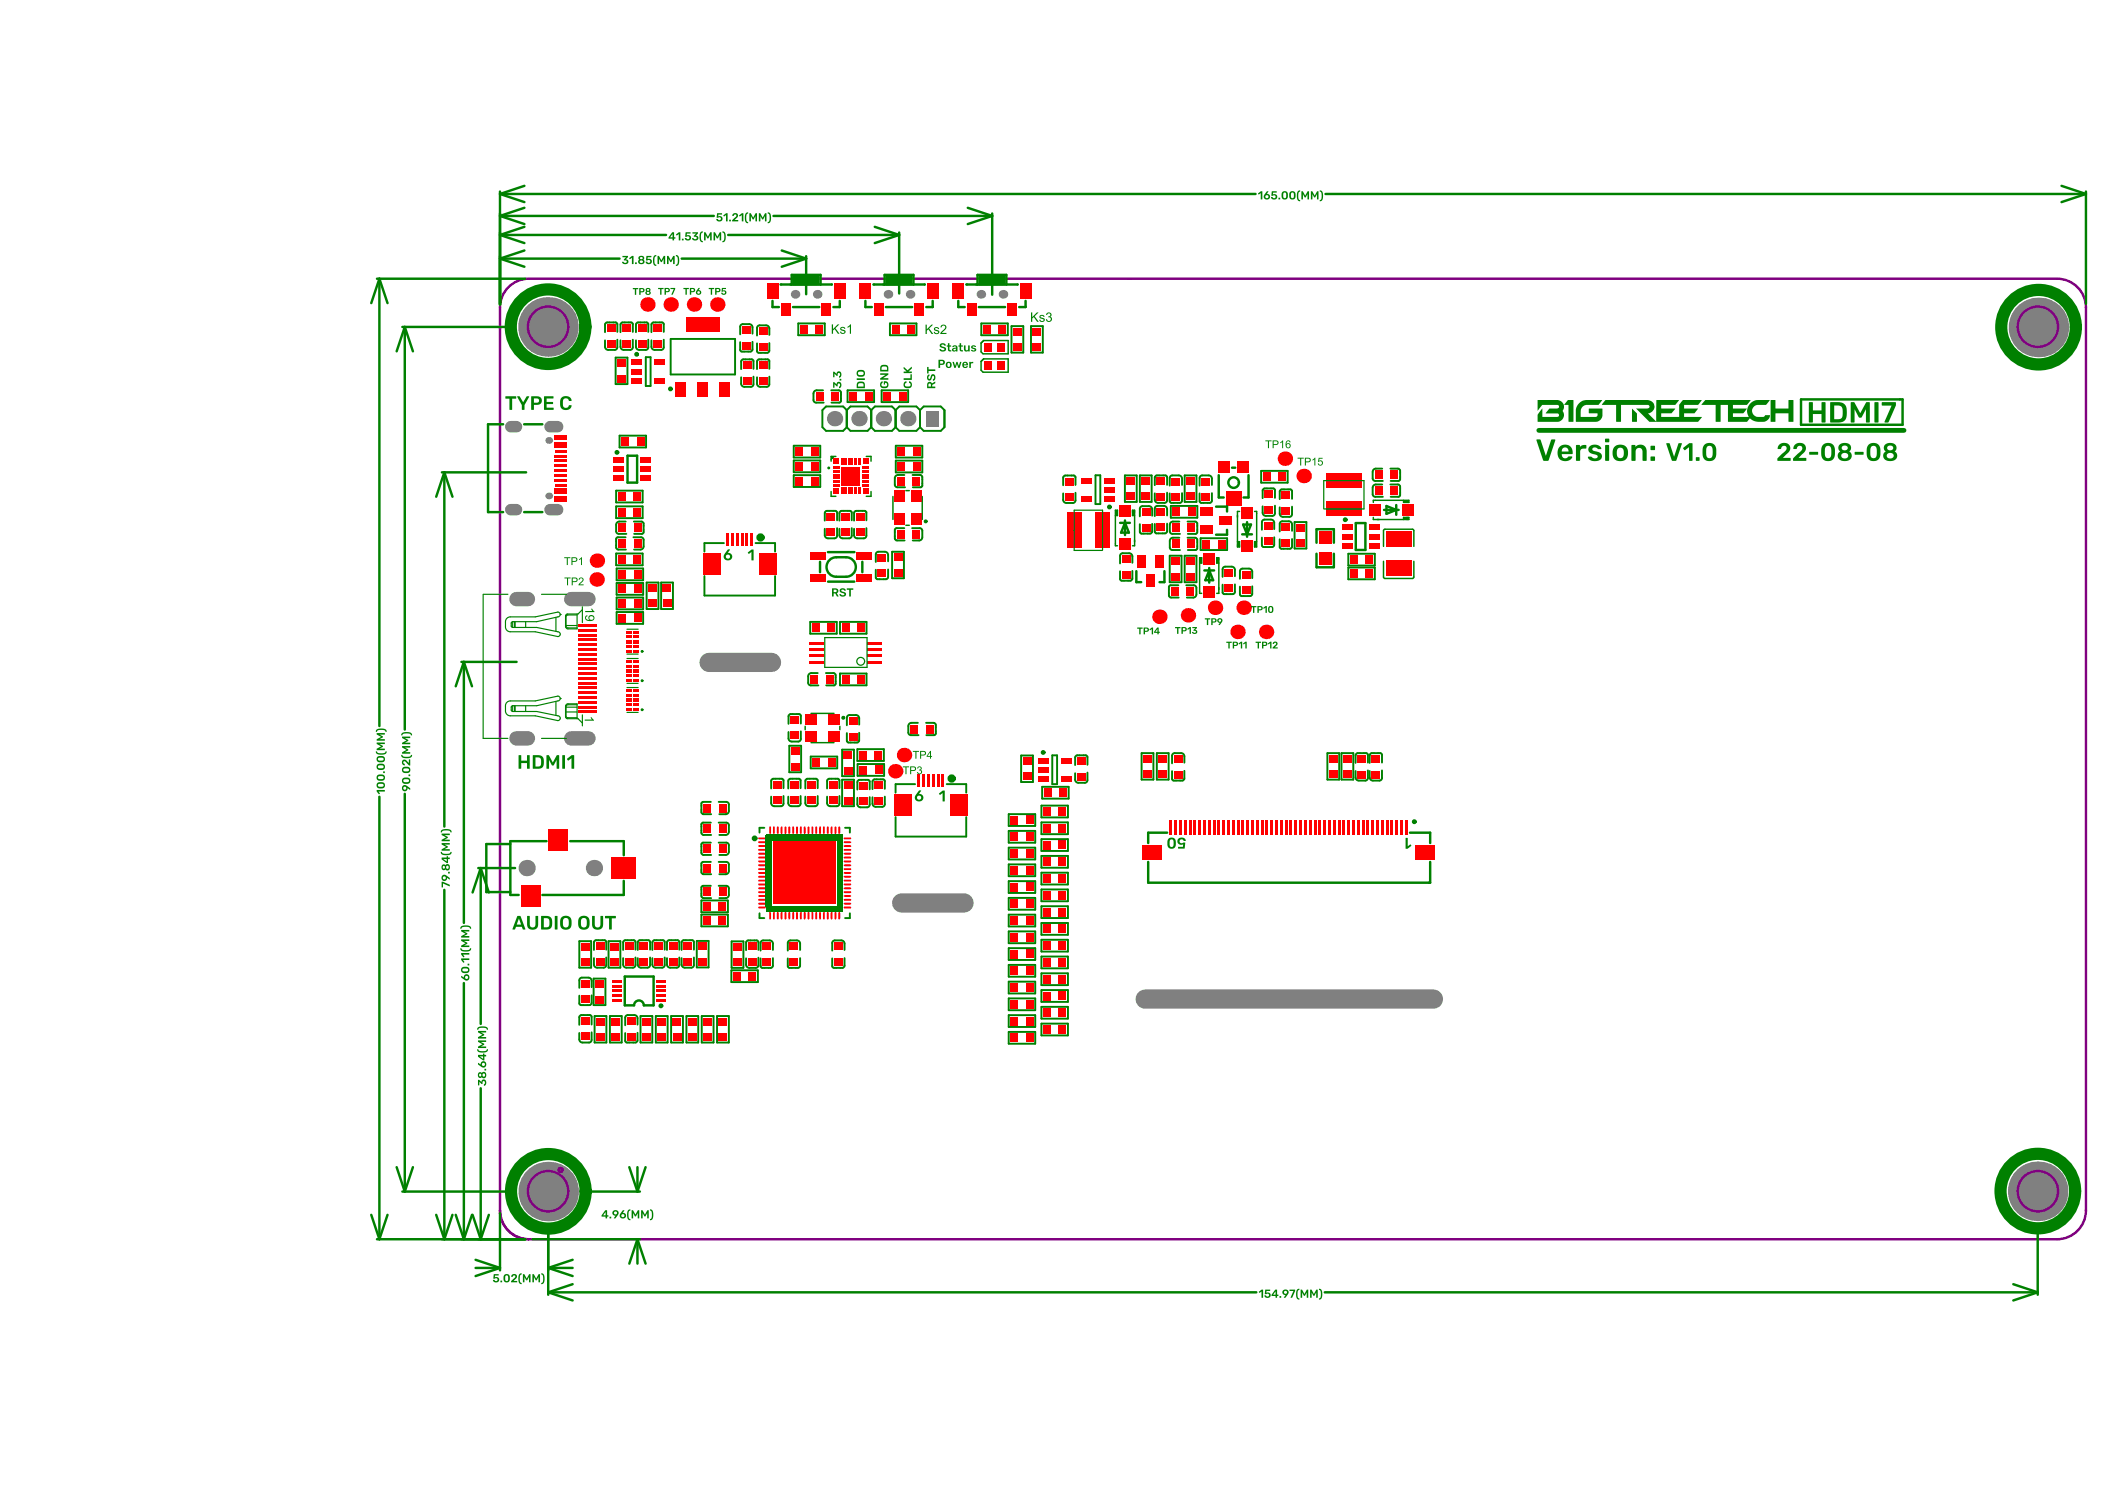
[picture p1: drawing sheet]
<svg xmlns="http://www.w3.org/2000/svg" width="297mm" height="210mm" viewBox="0 0 297 210" stroke-linecap="round" stroke-linejoin="round" font-family="sans-serif">
<g fill="#808080">
<circle cx="73.8" cy="168.1" r=".34"/>
<circle cx="73.8" cy="46.1" r=".34"/>
<circle cx="75.6" cy="171.1" r=".34"/>
<circle cx="75.6" cy="165" r=".34"/>
<circle cx="75.6" cy="49.2" r=".34"/>
<circle cx="79.1" cy="171.1" r=".34"/>
<circle cx="79.1" cy="165" r=".34"/>
<circle cx="79.1" cy="49.2" r=".34"/>
<circle cx="80.9" cy="168.1" r=".34"/>
<circle cx="80.8" cy="46.1" r=".34"/>
<circle cx="112.2" cy="41.5" r=".61"/>
<circle cx="125.3" cy="41.5" r=".61"/>
<circle cx="128.4" cy="41.5" r=".61"/>
<circle cx="285.8" cy="171.1" r=".34"/>
<circle cx="285.8" cy="165" r=".34"/>
<circle cx="285.9" cy="49.2" r=".34"/>
<circle cx="291.1" cy="168.1" r=".34"/>
<circle cx="291.2" cy="46.2" r=".34"/>
<circle cx="75.6" cy="43.1" r=".34"/>
<circle cx="79.1" cy="43.1" r=".34"/>
<circle cx="285.9" cy="43.1" r=".34"/>
</g>
<path d="M72.1 71.9h.8M77.6 71.9h1.1" fill="none" stroke="#808080" stroke-width="1.6"/>
<g fill="#808080">
<circle cx="115.3" cy="41.5" r=".61"/>
<circle cx="138.4" cy="41.5" r=".61"/>
<circle cx="284" cy="168.1" r=".34"/>
<circle cx="284.1" cy="46.2" r=".34"/>
<circle cx="289.3" cy="171.1" r=".34"/>
<circle cx="289.3" cy="165" r=".34"/>
<circle cx="289.4" cy="49.2" r=".34"/>
</g>
<path d="M72.9 84.5h1.6M80.6 84.5h2.4M72.9 104.2h1.6M80.6 104.2h2.4" fill="none" stroke="#808080" stroke-width="2"/>
<path d="M72.1 60.2h.8" fill="none" stroke="#808080" stroke-width="1.6"/>
<circle cx="77.4" cy="70" r=".48" fill="#808080"/>
<path d="M77.6 60.2h1.1" fill="none" stroke="#808080" stroke-width="1.6"/>
<g fill="#808080">
<circle cx="77.4" cy="62.1" r=".48"/>
<circle cx="117.8" cy="59.1" r="1.09"/>
<circle cx="124.7" cy="59.1" r="1.09"/>
<circle cx="128.1" cy="59.1" r="1.09"/>
<circle cx="289.4" cy="43.1" r=".34"/>
<circle cx="74.3" cy="122.5" r="1.15"/>
<circle cx="83.8" cy="122.5" r="1.15"/>
<circle cx="141.5" cy="41.5" r=".61"/>
</g>
<path d="M100.1 93.4h8.8M127.2 127.4h8.8" fill="none" stroke="#808080" stroke-width="2.7"/>
<g fill="#808080">
<circle cx="121.2" cy="59.1" r="1.09"/>
<circle cx="77.4" cy="168.1" r="4.2"/>
<circle cx="77.3" cy="46.1" r="4.2"/>
</g>
<path d="M130.7 58h1.7v2.1h-1.7z" fill-rule="evenodd" fill="#808080"/>
<path d="M161.6 140.9h40.7" fill="none" stroke="#808080" stroke-width="2.7"/>
<g fill="#808080">
<circle cx="287.5" cy="168.1" r="4.2"/>
<circle cx="287.6" cy="46.2" r="4.2"/>
</g>
<g fill="#f00">
<path d="M78.2 69.3h1.7v.4h-1.7z" fill-rule="evenodd"/>
<path d="M78.2 68.9h1.7v.4h-1.7z" fill-rule="evenodd"/>
<path d="M78.3 68.2h1.7v.4h-1.7z" fill-rule="evenodd"/>
<path d="M78.2 66.9h1.7v.4h-1.7z" fill-rule="evenodd"/>
<path d="M78.2 65.5h1.7v.4h-1.7z" fill-rule="evenodd"/>
<path d="M78.2 66.2h1.7v.4h-1.7z" fill-rule="evenodd"/>
<path d="M78.2 64.1h1.7v.5h-1.7z" fill-rule="evenodd"/>
<path d="M78.3 63.5h1.7v.4h-1.7z" fill-rule="evenodd"/>
<path d="M78.2 62.8h1.7v.4h-1.7z" fill-rule="evenodd"/>
<path d="M78.2 62.4h1.7v.4h-1.7z" fill-rule="evenodd"/>
<path d="M78.2 61.3h1.7v.4h-1.7z" fill-rule="evenodd"/>
<path d="M84.1 145.7h1.2v1.1h-1.2z" fill-rule="evenodd"/>
<path d="M84 140.5h1.2v1h-1.2z" fill-rule="evenodd"/>
<path d="M84.1 135.1h1.2v1.1h-1.2z" fill-rule="evenodd"/>
<path d="M86.3 145.7h1.2v1.1h-1.2z" fill-rule="evenodd"/>
<path d="M86.4 139.6h1.4v.4h-1.4z" fill-rule="evenodd"/>
<path d="M86.4 140.3h1.4v.4h-1.4z" fill-rule="evenodd"/>
<path d="M86.4 140.9h1.4v.4h-1.4z" fill-rule="evenodd"/>
<path d="M86.4 138.2h1.4v.4h-1.4z" fill-rule="evenodd"/>
<path d="M87.2 71.7h1.1v1.2h-1.1z" fill-rule="evenodd"/>
<path d="M86.6 65.8h1.5v.8h-1.5z" fill-rule="evenodd"/>
<path d="M89.4 98.5h.8v.5h-.8z" fill-rule="evenodd"/>
<path d="M89.4 99.2h.8v.4h-.8z" fill-rule="evenodd"/>
<path d="M89.4 99.9h.8v.4h-.8z" fill-rule="evenodd"/>
<path d="M89.4 97.2h.8v.4h-.8z" fill-rule="evenodd"/>
<path d="M89.4 95.8h.8v.4h-.8z" fill-rule="evenodd"/>
<path d="M89.4 94.4h.8v.5h-.8z" fill-rule="evenodd"/>
<path d="M89.4 93.1h.8v.4h-.8z" fill-rule="evenodd"/>
<path d="M89.4 93.8h.8v.3h-.8z" fill-rule="evenodd"/>
<path d="M89.4 89.7h.8v.3h-.8z" fill-rule="evenodd"/>
<path d="M89.4 90.2h.8v.6h-.8z" fill-rule="evenodd"/>
<path d="M89.4 91h.8v.4h-.8z" fill-rule="evenodd"/>
<path d="M89.4 91.7h.8v.3h-.8z" fill-rule="evenodd"/>
<path d="M89.4 89h.8v.3h-.8z" fill-rule="evenodd"/>
<path d="M89.4 84.5h1.1v1.2h-1.1z" fill-rule="evenodd"/>
<path d="M89.4 82.4h1.1v1.3h-1.1z" fill-rule="evenodd"/>
<path d="M89.4 76h1.1v1.3h-1.1z" fill-rule="evenodd"/>
<path d="M89.4 73.8h1.1v1.3h-1.1z" fill-rule="evenodd"/>
<path d="M89.4 71.6h1v1.3h-1z" fill-rule="evenodd"/>
<path d="M89.1 52h1.5v.8h-1.5z" fill-rule="evenodd"/>
<path d="M92.3 135.1h1.2v1.1h-1.2z" fill-rule="evenodd"/>
<path d="M91.5 84.6h1.2v1.1h-1.2z" fill-rule="evenodd"/>
<path d="M91.5 82.4h1.2v1.1h-1.2z" fill-rule="evenodd"/>
<path d="M92.2 45.8h1.2v1.1h-1.2z" fill-rule="evenodd"/>
<path d="M94.9 145.7h1.2v1.1h-1.2z" fill-rule="evenodd"/>
<path d="M94.4 135.1h1.2v1.1h-1.2z" fill-rule="evenodd"/>
<path d="M97.1 145.7h1.2v1.1h-1.2z" fill-rule="evenodd"/>
<path d="M103.4 137.1h1.1v1.2h-1.1z" fill-rule="evenodd"/>
<path d="M105.6 137.1h1.1v1.2h-1.1z" fill-rule="evenodd"/>
<path d="M105.5 135.1h1.3v1.1h-1.3z" fill-rule="evenodd"/>
</g>
<path d="M108.7 128.8v.8M109.2 128.8v.8M109.8 128.8v.8" fill="none" stroke="#f00" stroke-width=".27"/>
<g fill="#f00">
<path d="M109.1 112.3h1.2v1.1h-1.2z" fill-rule="evenodd"/>
<path d="M109.1 110.2h1.2v1h-1.2z" fill-rule="evenodd"/>
<path d="M111.4 135.1h1.2v1.1h-1.2z" fill-rule="evenodd"/>
</g>
<path d="M110.8 128.8v.8M111.4 128.8v.8M111.9 128.8v.8M112.5 128.8v.8" fill="none" stroke="#f00" stroke-width=".27"/>
<g fill="#f00">
<path d="M111.5 112.3h1.2v1.1h-1.2z" fill-rule="evenodd"/>
<path d="M111.5 110.2h1.2v1h-1.2z" fill-rule="evenodd"/>
<path d="M111.6 107.6h1.2v1.1h-1.2z" fill-rule="evenodd"/>
<path d="M111.5 101h1.2v1.1h-1.2z" fill-rule="evenodd"/>
</g>
<path d="M113.5 128.8v.8M114.1 128.8v.8M114.6 128.8v.8M115.2 128.8v.8M115.7 128.8v.8" fill="none" stroke="#f00" stroke-width=".27"/>
<g fill="#f00">
<path d="M113.9 112.3h1.2v1.1h-1.2z" fill-rule="evenodd"/>
<path d="M113.9 110.2h1.2v1h-1.2z" fill-rule="evenodd"/>
<path d="M114.6 106.9h1.1v1.3h-1.1z" fill-rule="evenodd"/>
<path d="M113.6 100.7h1.7v1.5h-1.7z" fill-rule="evenodd"/>
<path d="M114.6 88h1.1v1.2h-1.1z" fill-rule="evenodd"/>
<path d="M114.4 65.2h1.1v1.2h-1.1z" fill-rule="evenodd"/>
<path d="M114.4 63.1h1.1v1.2h-1.1z" fill-rule="evenodd"/>
</g>
<path d="M116.8 128.8v.8M117.3 128.8v.8M117.9 128.8v.8M118.4 128.8v.8" fill="none" stroke="#f00" stroke-width=".27"/>
<g fill="#f00">
<path d="M117 112.3h1.2v1.1h-1.2z" fill-rule="evenodd"/>
<path d="M117 110.2h1.2v1h-1.2z" fill-rule="evenodd"/>
<path d="M116.8 106.9h1.1v1.3h-1.1z" fill-rule="evenodd"/>
<path d="M116.9 100.7h1.6v1.5h-1.6z" fill-rule="evenodd"/>
<path d="M116.7 87.9h1.1v1.3h-1.1z" fill-rule="evenodd"/>
<path d="M116.6 74.5h1.3v1.1h-1.3z" fill-rule="evenodd"/>
<path d="M117.6 67.7h.9v.4h-.9z" fill-rule="evenodd"/>
<path d="M117.6 68.3h.9v.3h-.9z" fill-rule="evenodd"/>
<path d="M117.6 68.9h.8v.8h-.8z" fill-rule="evenodd"/>
<path d="M117.6 66.3h.9v.4h-.9z" fill-rule="evenodd"/>
<path d="M117.6 65.8h.9v.3h-.9z" fill-rule="evenodd"/>
</g>
<g fill="none" stroke="#f00" stroke-width=".27">
<path d="M119.2 118.3h.8M119.2 118.8h.8M119.2 119.3h.8M119.2 125.8h.8M119.2 126.4h.8M119.2 126.9h.8M119.2 127.5h.8M119.2 123.1h.8M119.2 123.7h.8M119.2 124.2h.8M119.2 124.8h.8M119.2 120.4h.8"/>
<path d="M119.2 121h.8M119.2 121.5h.8M119.2 122.1h.8"/>
</g>
<g fill="#f00">
<path d="M119.1 112.4h1.2v1.1h-1.2z" fill-rule="evenodd"/>
<path d="M119.1 110.2h1.2v1.1h-1.2z" fill-rule="evenodd"/>
<path d="M119.8 101.2h1.2v1.1h-1.2z" fill-rule="evenodd"/>
<path d="M120.6 68.8h.3v.9h-.3z" fill-rule="evenodd"/>
<path d="M119.8 68.8h.6v.9h-.6z" fill-rule="evenodd"/>
<path d="M119.2 68.8h.3v.9h-.3z" fill-rule="evenodd"/>
<path d="M121.8 68.9h.8v.8h-.8z" fill-rule="evenodd"/>
<path d="M128 45.8h1.1v1.3h-1.1z" fill-rule="evenodd"/>
<path d="M131.5 109.3h.4v1.7h-.4z" fill-rule="evenodd"/>
<path d="M130.8 109.3h.4v1.7h-.4z" fill-rule="evenodd"/>
<path d="M130.1 109.3h.4v1.7h-.4z" fill-rule="evenodd"/>
<path d="M132.9 109.3h.4v1.7h-.4z" fill-rule="evenodd"/>
<path d="M138.7 45.9h1.1v1.2h-1.1z" fill-rule="evenodd"/>
<path d="M144.8 145.8h1v1.2h-1z" fill-rule="evenodd"/>
<path d="M144.8 134h1v1.2h-1z" fill-rule="evenodd"/>
<path d="M144.8 131.6h1v1.2h-1z" fill-rule="evenodd"/>
<path d="M144.8 129.2h1v1.3h-1z" fill-rule="evenodd"/>
<path d="M144.8 117.4h1v1.2h-1z" fill-rule="evenodd"/>
<path d="M144.8 115.1h1v1.2h-1z" fill-rule="evenodd"/>
<path d="M144.3 106.8h1.2v1.1h-1.2z" fill-rule="evenodd"/>
<path d="M147.2 142.3h1.1v1.2h-1.1z" fill-rule="evenodd"/>
<path d="M147.2 139.9h1.1v1.2h-1.1z" fill-rule="evenodd"/>
<path d="M147.2 137.5h1.1v1.3h-1.1z" fill-rule="evenodd"/>
<path d="M147.2 125.7h1.1v1.2h-1.1z" fill-rule="evenodd"/>
<path d="M147.2 123.3h1.1v1.2h-1.1z" fill-rule="evenodd"/>
<path d="M147.2 121h1.1v1.2h-1.1z" fill-rule="evenodd"/>
<path d="M146.5 109.5h1.4v.8h-1.4z" fill-rule="evenodd"/>
<path d="M146.5 106.9h1.4v.8h-1.4z" fill-rule="evenodd"/>
<path d="M149.4 142.3h1.1v1.2h-1.1z" fill-rule="evenodd"/>
<path d="M149.4 139.9h1.1v1.2h-1.1z" fill-rule="evenodd"/>
<path d="M149.4 137.5h1.1v1.2h-1.1z" fill-rule="evenodd"/>
<path d="M149.4 125.7h1.1v1.2h-1.1z" fill-rule="evenodd"/>
<path d="M149.4 123.3h1.1v1.2h-1.1z" fill-rule="evenodd"/>
<path d="M149.4 120.9h1.1v1.3h-1.1z" fill-rule="evenodd"/>
<path d="M149.7 109.5h1.5v.8h-1.5z" fill-rule="evenodd"/>
<path d="M149.7 106.9h1.5v.8h-1.5z" fill-rule="evenodd"/>
<path d="M152 109h1.2v1.1h-1.2z" fill-rule="evenodd"/>
<path d="M152 106.9h1.2v1h-1.2z" fill-rule="evenodd"/>
<path d="M161.3 106.5h1.2v1.1h-1.2z" fill-rule="evenodd"/>
<path d="M161.1 73.9h1.2v1.1h-1.2z" fill-rule="evenodd"/>
<path d="M161.1 71.7h1.2v1.1h-1.2z" fill-rule="evenodd"/>
<path d="M163.5 106.5h1.2v1.1h-1.2z" fill-rule="evenodd"/>
<path d="M163.2 73.9h1.2v1h-1.2z" fill-rule="evenodd"/>
<path d="M163.2 71.7h1.2v1.1h-1.2z" fill-rule="evenodd"/>
<path d="M169.7 76.1h1v1.3h-1z" fill-rule="evenodd"/>
<path d="M171.8 76.1h1.1v1.3h-1.1z" fill-rule="evenodd"/>
<path d="M171.9 65.1h1.6v1.6h-1.6z" fill-rule="evenodd"/>
<path d="M175.2 82.7h1.2v1.1h-1.2z" fill-rule="evenodd"/>
<path d="M174.6 65.1h1.6v1.6h-1.6z" fill-rule="evenodd"/>
<path d="M182.9 76.1h1.2v1h-1.2z" fill-rule="evenodd"/>
<path d="M182.9 73.9h1.2v1.1h-1.2z" fill-rule="evenodd"/>
<path d="M191.5 106.5h1.3v1.1h-1.3z" fill-rule="evenodd"/>
<path d="M193.5 106.5h1.3v1.1h-1.3z" fill-rule="evenodd"/>
<path d="M194 68.6h1.1v1.2h-1.1z" fill-rule="evenodd"/>
<path d="M196.2 68.6h1.1v1.2h-1.1z" fill-rule="evenodd"/>
<path d="M78.2 67.5h1.7v.4h-1.7z" fill-rule="evenodd"/>
<path d="M78.2 70.4h1.7v.4h-1.7z" fill-rule="evenodd"/>
<path d="M78.2 70h1.7v.4h-1.7z" fill-rule="evenodd"/>
<path d="M78.2 64.8h1.7v.4h-1.7z" fill-rule="evenodd"/>
<path d="M78.2 61.7h1.7v.4h-1.7z" fill-rule="evenodd"/>
<path d="M84.1 143.6h1.2v1.1h-1.2z" fill-rule="evenodd"/>
<path d="M84.1 132.9h1.2v1.1h-1.2z" fill-rule="evenodd"/>
<path d="M84 138.3h1.2v1.1h-1.2z" fill-rule="evenodd"/>
<path d="M86.3 143.6h1.2v1.1h-1.2z" fill-rule="evenodd"/>
<path d="M86.1 135.2h1.2v1.1h-1.2z" fill-rule="evenodd"/>
<path d="M86.1 133h1.2v1.1h-1.2z" fill-rule="evenodd"/>
<path d="M86.4 138.9h1.4v.4h-1.4z" fill-rule="evenodd"/>
<path d="M87.2 78.3h1.1v1.2h-1.1z" fill-rule="evenodd"/>
<path d="M86.6 67.1h1.5v.8h-1.5z" fill-rule="evenodd"/>
<path d="M87.2 69.4h1.1v1.3h-1.1z" fill-rule="evenodd"/>
<path d="M86.6 64.5h1.5v.8h-1.5z" fill-rule="evenodd"/>
<path d="M89.4 97.9h.8v.3h-.8z" fill-rule="evenodd"/>
<path d="M89.4 95.2h.8v.3h-.8z" fill-rule="evenodd"/>
<path d="M89.4 78.3h1v1.2h-1z" fill-rule="evenodd"/>
<path d="M89.4 80.4h1.1v1.2h-1.1z" fill-rule="evenodd"/>
<path d="M89.4 86.6h1.1v1.2h-1.1z" fill-rule="evenodd"/>
<path d="M89.4 69.4h1v1.2h-1z" fill-rule="evenodd"/>
<path d="M89.8 61.7h1.1v1.2h-1.1z" fill-rule="evenodd"/>
<path d="M89.1 50.7h1.5v.8h-1.5z" fill-rule="evenodd"/>
<path d="M89.1 53.3h1.5v.8h-1.5z" fill-rule="evenodd"/>
<path d="M92.3 132.9h1.2v1.1h-1.2z" fill-rule="evenodd"/>
<path d="M92.2 48h1.2v1h-1.2z" fill-rule="evenodd"/>
<path d="M94.9 143.6h1.2v1.1h-1.2z" fill-rule="evenodd"/>
<path d="M94.4 132.9h1.2v1.1h-1.2z" fill-rule="evenodd"/>
<path d="M97.1 143.6h1.2v1.1h-1.2z" fill-rule="evenodd"/>
<path d="M103.5 135.2h1.2v1.1h-1.2z" fill-rule="evenodd"/>
<path d="M103.5 133h1.2v1.1h-1.2z" fill-rule="evenodd"/>
<path d="M102.5 75.3h.4v1.7h-.4z" fill-rule="evenodd"/>
<path d="M103.2 75.3h.4v1.7h-.4z" fill-rule="evenodd"/>
<path d="M103.8 75.3h.5v1.7h-.5z" fill-rule="evenodd"/>
<path d="M105.5 133h1.3v1h-1.3z" fill-rule="evenodd"/>
<path d="M105.2 75.3h.4v1.7h-.4z" fill-rule="evenodd"/>
<path d="M105.9 75.3h.4v1.7h-.4z" fill-rule="evenodd"/>
</g>
<g fill="#f00">
<circle cx="84.2" cy="79.1" r="1.02"/>
<circle cx="84.2" cy="81.7" r="1.02"/>
<circle cx="97.9" cy="43" r="1.02"/>
</g>
<path d="M108.7 116.7v.8M109.2 116.7v.8M109.8 116.7v.8" fill="none" stroke="#f00" stroke-width=".27"/>
<g fill="#f00">
<path d="M108.2 40h1.6v2.1h-1.6z" fill-rule="evenodd"/>
<path d="M111.4 133h1.2v1.1h-1.2z" fill-rule="evenodd"/>
</g>
<path d="M110.8 116.7v.8M111.4 116.7v.8M111.9 116.7v.8M112.5 116.7v.8" fill="none" stroke="#f00" stroke-width=".27"/>
<g fill="#f00">
<path d="M111.5 103.2h1.2v1.1h-1.2z" fill-rule="evenodd"/>
<path d="M111.6 105.4h1.2v1.1h-1.2z" fill-rule="evenodd"/>
</g>
<path d="M113.5 116.7v.8M114.1 116.7v.8M114.6 116.7v.8M115.2 116.7v.8M115.7 116.7v.8" fill="none" stroke="#f00" stroke-width=".27"/>
<g fill="#f00">
<path d="M113.6 103.2h1.7v1.4h-1.7z" fill-rule="evenodd"/>
<path d="M114.4 95.2h1v1.2h-1z" fill-rule="evenodd"/>
<path d="M114.4 67.3h1.1v1.2h-1.1z" fill-rule="evenodd"/>
</g>
<path d="M116.8 116.7v.8M117.3 116.7v.8M117.9 116.7v.8M118.4 116.7v.8" fill="none" stroke="#f00" stroke-width=".27"/>
<g fill="#f00">
<path d="M116.9 103.2h1.6v1.4h-1.6z" fill-rule="evenodd"/>
<path d="M116.5 95.2h1.1v1.2h-1.1z" fill-rule="evenodd"/>
<path d="M116.6 72.4h1.3v1.1h-1.3z" fill-rule="evenodd"/>
<path d="M117.6 66.9h.9v.6h-.9z" fill-rule="evenodd"/>
<path d="M117.3 55.3h1.1v1.2h-1.1z" fill-rule="evenodd"/>
<path d="M117.6 64.7h.8v.8h-.8z" fill-rule="evenodd"/>
</g>
<path d="M119.2 119.9h.8M119.2 122.6h.8M119.2 125.3h.8M119.2 128h.8" fill="none" stroke="#f00" stroke-width=".27"/>
<g fill="#f00">
<path d="M119.8 103.4h1.2v1h-1.2z" fill-rule="evenodd"/>
<path d="M119 106h1.3v1.1h-1.3z" fill-rule="evenodd"/>
<path d="M119.1 108.2h1.2v1h-1.2z" fill-rule="evenodd"/>
<path d="M119.2 64.7h.3v.9h-.3z" fill-rule="evenodd"/>
<path d="M120.6 64.7h.3v.9h-.3z" fill-rule="evenodd"/>
<path d="M119.8 64.7h.6v.9h-.6z" fill-rule="evenodd"/>
<path d="M121.8 64.7h.8v.8h-.8z" fill-rule="evenodd"/>
<path d="M128.5 102.2h1.1v1.2h-1.1z" fill-rule="evenodd"/>
<path d="M130.7 102.2h1v1.2h-1z" fill-rule="evenodd"/>
<path d="M138.9 50.9h1v1.3h-1z" fill-rule="evenodd"/>
<path d="M138.9 48.4h1v1.2h-1z" fill-rule="evenodd"/>
<path d="M144.8 143.4h1v1.2h-1z" fill-rule="evenodd"/>
<path d="M144.8 136.3h1v1.2h-1z" fill-rule="evenodd"/>
<path d="M144.8 138.7h1v1.2h-1z" fill-rule="evenodd"/>
<path d="M144.8 141.1h1v1.2h-1z" fill-rule="evenodd"/>
<path d="M144.8 126.9h1v1.2h-1z" fill-rule="evenodd"/>
<path d="M144.8 124.5h1v1.2h-1z" fill-rule="evenodd"/>
<path d="M144.8 122.1h1v1.3h-1z" fill-rule="evenodd"/>
<path d="M144.8 119.8h1v1.2h-1z" fill-rule="evenodd"/>
<path d="M144.3 109h1.3v1.1h-1.3z" fill-rule="evenodd"/>
<path d="M143.9 40h1.6v2.1h-1.6z" fill-rule="evenodd"/>
<path d="M147.2 144.6h1.1v1.3h-1.1z" fill-rule="evenodd"/>
<path d="M147.2 135.2h1.1v1.2h-1.1z" fill-rule="evenodd"/>
<path d="M147.2 132.8h1.1v1.2h-1.1z" fill-rule="evenodd"/>
<path d="M147.2 130.4h1.1v1.2h-1.1z" fill-rule="evenodd"/>
<path d="M147.2 128.1h1.1v1.2h-1.1z" fill-rule="evenodd"/>
<path d="M147.3 111.2h1.1v1.2h-1.1z" fill-rule="evenodd"/>
<path d="M147.2 113.9h1.1v1.2h-1.1z" fill-rule="evenodd"/>
<path d="M147.2 116.2h1.1v1.3h-1.1z" fill-rule="evenodd"/>
<path d="M147.2 118.6h1.1v1.2h-1.1z" fill-rule="evenodd"/>
<path d="M146.5 108.2h1.4v.8h-1.4z" fill-rule="evenodd"/>
<path d="M149.4 144.6h1.1v1.2h-1.1z" fill-rule="evenodd"/>
<path d="M149.4 135.1h1.1v1.3h-1.1z" fill-rule="evenodd"/>
<path d="M149.4 132.8h1.1v1.2h-1.1z" fill-rule="evenodd"/>
<path d="M149.4 130.4h1.1v1.2h-1.1z" fill-rule="evenodd"/>
<path d="M149.4 128h1.1v1.3h-1.1z" fill-rule="evenodd"/>
<path d="M149.5 111.2h1.1v1.2h-1.1z" fill-rule="evenodd"/>
<path d="M149.4 113.8h1.1v1.3h-1.1z" fill-rule="evenodd"/>
<path d="M149.4 116.2h1.1v1.2h-1.1z" fill-rule="evenodd"/>
<path d="M149.4 118.6h1.1v1.2h-1.1z" fill-rule="evenodd"/>
<path d="M150.3 69.5h1.2v1.1h-1.2z" fill-rule="evenodd"/>
<path d="M150.3 67.4h1.2v1.1h-1.2z" fill-rule="evenodd"/>
<path d="M152.6 70h1.4v.8h-1.4z" fill-rule="evenodd"/>
<path d="M152.6 67.4h1.4v.8h-1.4z" fill-rule="evenodd"/>
<path d="M158.3 80.5h1.2v1.1h-1.2z" fill-rule="evenodd"/>
<path d="M158.3 78.4h1.2v1h-1.2z" fill-rule="evenodd"/>
<path d="M157.9 71.3h1.7v1.7h-1.7z" fill-rule="evenodd"/>
<path d="M161.3 108.6h1.2v1.1h-1.2z" fill-rule="evenodd"/>
<path d="M160.4 78.3h1.3v1.8h-1.3z" fill-rule="evenodd"/>
<path d="M161.1 67.3h1.2v1.1h-1.2z" fill-rule="evenodd"/>
<path d="M161.1 69.5h1.2v1.1h-1.2z" fill-rule="evenodd"/>
</g>
<path d="M165.2 115.7v2" fill="none" stroke="#f00" stroke-width=".41"/>
<g fill="#f00">
<path d="M163.5 108.6h1.2v1.1h-1.2z" fill-rule="evenodd"/>
<path d="M163 78.3h1.2v1.8h-1.2z" fill-rule="evenodd"/>
<path d="M163.2 67.4h1.2v1.1h-1.2z" fill-rule="evenodd"/>
<path d="M163.2 69.5h1.2v1.1h-1.2z" fill-rule="evenodd"/>
</g>
<path d="M166.6 115.7v2M167.3 115.7v2M167.9 115.7v2M169.3 115.7v2M170 115.7v2M170.6 115.7v2" fill="none" stroke="#f00" stroke-width=".41"/>
<g fill="#f00">
<path d="M169.5 69.5h1.3v1.1h-1.3z" fill-rule="evenodd"/>
<path d="M169.5 67.4h1.3v1.1h-1.3z" fill-rule="evenodd"/>
</g>
<path d="M172 115.7v2M172.7 115.7v2M173.4 115.7v2M174.7 115.7v2M175.4 115.7v2M176.1 115.7v2" fill="none" stroke="#f00" stroke-width=".41"/>
<path d="M175.2 80.5h1.2v1.1h-1.2z" fill-rule="evenodd" fill="#f00"/>
<path d="M177.4 115.7v2M178.1 115.7v2M178.8 115.7v2M180.1 115.7v2M180.8 115.7v2M181.5 115.7v2" fill="none" stroke="#f00" stroke-width=".41"/>
<path d="M180.4 66.6h1.1v1.3h-1.1z" fill-rule="evenodd" fill="#f00"/>
<path d="M182.8 115.7v2M183.5 115.7v2M184.2 115.7v2M185.6 115.7v2M186.2 115.7v2M186.9 115.7v2M188.3 115.7v2M189 115.7v2M189.6 115.7v2M191 115.7v2M191.7 115.7v2M192.3 115.7v2" fill="none" stroke="#f00" stroke-width=".41"/>
<path d="M191.5 108.7h1.3v1.1h-1.3z" fill-rule="evenodd" fill="#f00"/>
<path d="M193.7 115.7v2M194.4 115.7v2M195.1 115.7v2" fill="none" stroke="#f00" stroke-width=".41"/>
<g fill="#f00">
<path d="M193.5 108.7h1.3v1.1h-1.3z" fill-rule="evenodd"/>
<path d="M194 66.4h1.1v1.2h-1.1z" fill-rule="evenodd"/>
</g>
<path d="M196.4 115.7v2M197.1 115.7v2M197.8 115.7v2" fill="none" stroke="#f00" stroke-width=".41"/>
<g fill="#f00">
<path d="M196.2 66.4h1.1v1.2h-1.1z" fill-rule="evenodd"/>
<path d="M119.8 55.3h1.1v1.2h-1.1z" fill-rule="evenodd"/>
<path d="M122 55.3h1.1v1.2h-1.1z" fill-rule="evenodd"/>
<path d="M124.7 55.3h1v1.2h-1z" fill-rule="evenodd"/>
<path d="M136.4 42.8h1.4v1.8h-1.4z" fill-rule="evenodd"/>
<path d="M157.9 75.9h1.7v1.7h-1.7z" fill-rule="evenodd"/>
<path d="M82 145.7h1.2v1h-1.2z" fill-rule="evenodd"/>
<path d="M82 140.4h1.2v1.1h-1.2z" fill-rule="evenodd"/>
</g>
<g fill="none" stroke="#f00" stroke-width=".41">
<path d="M81.6 99.8h2.5M81.6 98.4h2.5M81.6 93h2.5M81.6 94.3h2.5M81.6 91.6h2.5M81.6 88.9h2.5M81.6 99.1h2.5M81.6 97h2.5M81.6 96.4h2.5M81.6 95.7h2.5M81.6 93.7h2.5M81.6 90.9h2.5"/>
<path d="M81.6 90.3h2.5M81.6 88.2h2.5"/>
</g>
<g fill="#f00">
<path d="M85.6 45.8h1.3v1.1h-1.3z" fill-rule="evenodd"/>
<path d="M88.5 145.7h1.2v1.1h-1.2z" fill-rule="evenodd"/>
<path d="M92.8 145.7h1.2v1.1h-1.2z" fill-rule="evenodd"/>
<path d="M90.6 145.7h1.2v1.1h-1.2z" fill-rule="evenodd"/>
<path d="M92.6 140.9h1.4v.4h-1.4z" fill-rule="evenodd"/>
<path d="M92.6 140.3h1.4v.4h-1.4z" fill-rule="evenodd"/>
<path d="M92.6 139.6h1.4v.4h-1.4z" fill-rule="evenodd"/>
<path d="M92.6 138.2h1.4v.4h-1.4z" fill-rule="evenodd"/>
<path d="M90.3 135.1h1.2v1.1h-1.2z" fill-rule="evenodd"/>
<path d="M96.4 135.1h1.3v1.1h-1.3z" fill-rule="evenodd"/>
<path d="M88.2 135.1h1.2v1.1h-1.2z" fill-rule="evenodd"/>
<path d="M88.3 98.5h.8v.5h-.8z" fill-rule="evenodd"/>
<path d="M88.3 99.2h.8v.4h-.8z" fill-rule="evenodd"/>
<path d="M88.3 99.9h.8v.4h-.8z" fill-rule="evenodd"/>
<path d="M88.3 97.2h.8v.4h-.8z" fill-rule="evenodd"/>
<path d="M88.3 95.8h.8v.4h-.8z" fill-rule="evenodd"/>
<path d="M88.3 94.4h.8v.5h-.8z" fill-rule="evenodd"/>
<path d="M88.3 93.1h.8v.4h-.8z" fill-rule="evenodd"/>
<path d="M88.3 93.8h.8v.3h-.8z" fill-rule="evenodd"/>
<path d="M88.3 89.7h.8v.3h-.8z" fill-rule="evenodd"/>
<path d="M88.3 90.2h.8v.6h-.8z" fill-rule="evenodd"/>
<path d="M88.3 91h.8v.4h-.8z" fill-rule="evenodd"/>
<path d="M88.3 91.7h.8v.3h-.8z" fill-rule="evenodd"/>
<path d="M88.3 89h.8v.3h-.8z" fill-rule="evenodd"/>
<path d="M87.3 84.5h1v1.2h-1z" fill-rule="evenodd"/>
<path d="M93.5 84.6h1.2v1.1h-1.2z" fill-rule="evenodd"/>
<path d="M87.3 82.5h1v1.2h-1z" fill-rule="evenodd"/>
<path d="M93.5 82.4h1.2v1.1h-1.2z" fill-rule="evenodd"/>
<path d="M87.2 76h1.1v1.3h-1.1z" fill-rule="evenodd"/>
<path d="M87.3 73.8h1v1.3h-1z" fill-rule="evenodd"/>
<path d="M90.4 65.8h1.5v.8h-1.5z" fill-rule="evenodd"/>
<path d="M90 45.8h1.2v1.1h-1.2z" fill-rule="evenodd"/>
<path d="M87.8 45.8h1.2v1.1h-1.2z" fill-rule="evenodd"/>
<path d="M101.4 145.7h1.2v1.1h-1.2z" fill-rule="evenodd"/>
<path d="M99.2 145.7h1.3v1.1h-1.3z" fill-rule="evenodd"/>
<path d="M107.6 135.1h1.2v1.1h-1.2z" fill-rule="evenodd"/>
<path d="M98.5 135.1h1.3v1.1h-1.3z" fill-rule="evenodd"/>
<path d="M101.4 129.2h1.1v1.3h-1.1z" fill-rule="evenodd"/>
<path d="M99.2 129.3h1.1v1.2h-1.1z" fill-rule="evenodd"/>
</g>
<g fill="none" stroke="#f00" stroke-width=".27">
<path d="M107.1 118.3h.8M107.1 118.8h.8M107.1 119.3h.8M107.1 127.5h.8M107.1 126.9h.8M107.1 126.4h.8M107.1 125.8h.8M107.1 124.8h.8M107.1 123.1h.8M107.1 123.7h.8M107.1 124.2h.8M107.1 121.5h.8"/>
<path d="M107.1 122.1h.8M107.1 120.4h.8M107.1 121h.8"/>
</g>
<g fill="#f00">
<path d="M104.7 46h1.2v1.1h-1.2z" fill-rule="evenodd"/>
<path d="M107.1 46.2h1.2v1.1h-1.2z" fill-rule="evenodd"/>
<path d="M117.7 135.1h1.2v1.1h-1.2z" fill-rule="evenodd"/>
</g>
<path d="M110.3 128.8v.8M113 128.8v.8M116.3 128.8v.8" fill="none" stroke="#f00" stroke-width=".27"/>
<path d="M118.8 95.2h1.1v1.3h-1.1z" fill-rule="evenodd" fill="#f00"/>
<path d="M114.3 93.4h2M114.3 90.8h2M114.3 91.6h2" fill="none" stroke="#f00" stroke-width=".41"/>
<g fill="#f00">
<path d="M118.8 88h1.1v1.2h-1.1z" fill-rule="evenodd"/>
<path d="M118.7 74.5h1.2v1.1h-1.2z" fill-rule="evenodd"/>
<path d="M118.7 68.8h.3v.9h-.3z" fill-rule="evenodd"/>
<path d="M112.2 65.2h1.1v1.2h-1.1z" fill-rule="evenodd"/>
<path d="M112.2 63.1h1.1v1.2h-1.1z" fill-rule="evenodd"/>
<path d="M115.1 45.8h1v1.3h-1z" fill-rule="evenodd"/>
<path d="M112.9 45.9h1.1v1.2h-1.1z" fill-rule="evenodd"/>
<path d="M121.2 112.5h1.3v1.1h-1.3z" fill-rule="evenodd"/>
<path d="M123.4 112.4h1.2v1.1h-1.2z" fill-rule="evenodd"/>
<path d="M121.2 110.3h1.3v1.1h-1.3z" fill-rule="evenodd"/>
<path d="M123.4 110.2h1.2v1.1h-1.2z" fill-rule="evenodd"/>
<path d="M129.5 109.3h.4v1.7h-.4z" fill-rule="evenodd"/>
</g>
<path d="M122.4 93.4h2.1M122.4 91.6h2.1M122.4 90.8h2.1" fill="none" stroke="#f00" stroke-width=".41"/>
<g fill="#f00">
<path d="M120.9 87.9h1.1v1.3h-1.1z" fill-rule="evenodd"/>
<path d="M120.8 74.5h1.2v1.1h-1.2z" fill-rule="evenodd"/>
<path d="M121.6 67.7h.9v.4h-.9z" fill-rule="evenodd"/>
<path d="M121.6 68.3h.9v.3h-.9z" fill-rule="evenodd"/>
<path d="M121.1 68.8h.4v.9h-.4z" fill-rule="evenodd"/>
<path d="M126.6 65.2h1.1v1.2h-1.1z" fill-rule="evenodd"/>
<path d="M128.8 65.2h1.1v1.2h-1.1z" fill-rule="evenodd"/>
<path d="M121.6 65.8h.9v.3h-.9z" fill-rule="evenodd"/>
<path d="M121.6 66.3h.9v.4h-.9z" fill-rule="evenodd"/>
<path d="M128.8 63.1h1.1v1.2h-1.1z" fill-rule="evenodd"/>
<path d="M126.6 63.1h1.1v1.2h-1.1z" fill-rule="evenodd"/>
<path d="M125.8 45.9h1.1v1.2h-1.1z" fill-rule="evenodd"/>
<path d="M132.2 109.3h.4v1.7h-.4z" fill-rule="evenodd"/>
<path d="M140.9 45.8h1.1v1.3h-1.1z" fill-rule="evenodd"/>
<path d="M142.6 145.8h1.1v1.2h-1.1z" fill-rule="evenodd"/>
<path d="M142.6 134h1.1v1.2h-1.1z" fill-rule="evenodd"/>
<path d="M142.6 131.6h1.1v1.2h-1.1z" fill-rule="evenodd"/>
<path d="M142.6 129.2h1.1v1.3h-1.1z" fill-rule="evenodd"/>
<path d="M142.6 117.4h1.1v1.3h-1.1z" fill-rule="evenodd"/>
<path d="M142.6 115.1h1.1v1.2h-1.1z" fill-rule="evenodd"/>
<path d="M145.7 46.2h1.2v1.1h-1.2z" fill-rule="evenodd"/>
<path d="M142.9 46.2h1.3v1.1h-1.3z" fill-rule="evenodd"/>
<path d="M155.8 68.7h1.5v.8h-1.5z" fill-rule="evenodd"/>
<path d="M165.6 106.6h1.3v1h-1.3z" fill-rule="evenodd"/>
<path d="M172.8 82.4h1.2v1.1h-1.2z" fill-rule="evenodd"/>
<path d="M167.6 76.1h1v1.2h-1z" fill-rule="evenodd"/>
<path d="M165.4 76.1h1.1v1.2h-1.1z" fill-rule="evenodd"/>
<path d="M169.4 74.1h1.7v1.3h-1.7z" fill-rule="evenodd"/>
<path d="M167.6 73.8h1v1.3h-1z" fill-rule="evenodd"/>
<path d="M165.4 73.8h1.1v1.3h-1.1z" fill-rule="evenodd"/>
<path d="M169.4 71.5h1.7v1.3h-1.7z" fill-rule="evenodd"/>
<path d="M165.5 71.6h1v1.2h-1z" fill-rule="evenodd"/>
<path d="M167.6 71.6h1.1v1.2h-1.1z" fill-rule="evenodd"/>
<path d="M180.8 76h1.3v1.1h-1.3z" fill-rule="evenodd"/>
<path d="M178.3 73.6h1.2v1.1h-1.2z" fill-rule="evenodd"/>
<path d="M180.8 73.9h1.3v1h-1.3z" fill-rule="evenodd"/>
<path d="M178.4 71.4h1.3v1.1h-1.3z" fill-rule="evenodd"/>
<path d="M180.8 71.5h1.3v1.1h-1.3z" fill-rule="evenodd"/>
<path d="M187.5 106.5h1.2v1.1h-1.2z" fill-rule="evenodd"/>
<path d="M189.5 106.5h1.2v1.1h-1.2z" fill-rule="evenodd"/>
<path d="M193.1 76.6h1.5v.8h-1.5z" fill-rule="evenodd"/>
<path d="M189.3 76.6h1.5v.8h-1.5z" fill-rule="evenodd"/>
<path d="M193.1 74h1.5v.8h-1.5z" fill-rule="evenodd"/>
<path d="M189.3 74h1.5v.8h-1.5z" fill-rule="evenodd"/>
<path d="M193.2 71.1h1.6v1.6h-1.6z" fill-rule="evenodd"/>
<path d="M187.1 70.8h5v2h-5z" fill-rule="evenodd"/>
<path d="M197.8 71.1h1.7v1.6h-1.7z" fill-rule="evenodd"/>
<path d="M82 143.5h1.2v1.1h-1.2z" fill-rule="evenodd"/>
<path d="M82 138.2h1.2v1.1h-1.2z" fill-rule="evenodd"/>
<path d="M82 135.2h1.2v1.1h-1.2z" fill-rule="evenodd"/>
<path d="M82 133h1.2v1.1h-1.2z" fill-rule="evenodd"/>
<path d="M77.4 117h2.8v3h-2.8z" fill-rule="evenodd"/>
</g>
<path d="M81.6 89.6h2.5M81.6 92.3h2.5M81.6 97.7h2.5M81.6 95h2.5M81.6 100.4h2.5" fill="none" stroke="#f00" stroke-width=".41"/>
<g fill="#f00">
<path d="M85.6 48h1.3v1h-1.3z" fill-rule="evenodd"/>
<path d="M88.5 143.5h1.2v1.1h-1.2z" fill-rule="evenodd"/>
<path d="M92.8 143.6h1.2v1.1h-1.2z" fill-rule="evenodd"/>
<path d="M90.6 143.6h1.2v1.1h-1.2z" fill-rule="evenodd"/>
<path d="M90.3 132.9h1.2v1.1h-1.2z" fill-rule="evenodd"/>
<path d="M96.4 132.9h1.3v1.1h-1.3z" fill-rule="evenodd"/>
<path d="M88.2 132.9h1.2v1.1h-1.2z" fill-rule="evenodd"/>
<path d="M92.6 138.9h1.4v.4h-1.4z" fill-rule="evenodd"/>
<path d="M88.3 97.9h.8v.3h-.8z" fill-rule="evenodd"/>
<path d="M88.3 95.2h.8v.3h-.8z" fill-rule="evenodd"/>
<path d="M87.3 80.4h1v1.2h-1z" fill-rule="evenodd"/>
<path d="M87.3 86.6h1v1.2h-1z" fill-rule="evenodd"/>
<path d="M90.4 67.1h1.5v.8h-1.5z" fill-rule="evenodd"/>
<path d="M90.4 64.5h1.5v.8h-1.5z" fill-rule="evenodd"/>
<path d="M87.7 61.7h1.1v1.2h-1.1z" fill-rule="evenodd"/>
<path d="M90 48h1.2v1h-1.2z" fill-rule="evenodd"/>
<path d="M87.8 48h1.2v1h-1.2z" fill-rule="evenodd"/>
<path d="M92.3 53.3h1.5v.8h-1.5z" fill-rule="evenodd"/>
<path d="M92.3 50.7h1.5v.8h-1.5z" fill-rule="evenodd"/>
<path d="M101.4 143.6h1.2v1.1h-1.2z" fill-rule="evenodd"/>
<path d="M99.2 143.6h1.3v1.1h-1.3z" fill-rule="evenodd"/>
<path d="M107.6 133h1.2v1.1h-1.2z" fill-rule="evenodd"/>
<path d="M98.5 133h1.3v1.1h-1.3z" fill-rule="evenodd"/>
<path d="M101.4 127.2h1.1v1.3h-1.1z" fill-rule="evenodd"/>
<path d="M99.2 127.3h1.1v1.2h-1.1z" fill-rule="evenodd"/>
<path d="M99.3 125.2h1.1v1.2h-1.1z" fill-rule="evenodd"/>
<path d="M101.4 125.2h1.1v1.2h-1.1z" fill-rule="evenodd"/>
<path d="M99.3 121.8h1.1v1.3h-1.1z" fill-rule="evenodd"/>
<path d="M101.4 121.8h1.1v1.3h-1.1z" fill-rule="evenodd"/>
</g>
<g fill="#f00">
<circle cx="94.6" cy="43" r="1.02"/>
<circle cx="91.4" cy="43" r="1.02"/>
</g>
<path d="M107.1 128h.8M107.1 125.3h.8M107.1 122.6h.8" fill="none" stroke="#f00" stroke-width=".27"/>
<g fill="#f00">
<path d="M99.3 113.4h1.1v1.2h-1.1z" fill-rule="evenodd"/>
<path d="M101.4 113.4h1.1v1.2h-1.1z" fill-rule="evenodd"/>
<path d="M99.3 116.3h1.1v1.2h-1.1z" fill-rule="evenodd"/>
<path d="M101.4 116.3h1.1v1.2h-1.1z" fill-rule="evenodd"/>
<path d="M99.3 119.1h1.1v1.2h-1.1z" fill-rule="evenodd"/>
<path d="M101.4 119.1h1.1v1.2h-1.1z" fill-rule="evenodd"/>
</g>
<path d="M107.1 119.9h.8" fill="none" stroke="#f00" stroke-width=".27"/>
<g fill="#f00">
<path d="M99.2 78h2.5v3h-2.5z" fill-rule="evenodd"/>
<path d="M104.5 75.3h.4v1.7h-.4z" fill-rule="evenodd"/>
<path d="M104.7 48.2h1.2v1.1h-1.2z" fill-rule="evenodd"/>
<path d="M104.8 53.2h1.3v1h-1.3z" fill-rule="evenodd"/>
<path d="M104.8 51h1.3v1.1h-1.3z" fill-rule="evenodd"/>
<path d="M107.1 51h1.2v1.1h-1.2z" fill-rule="evenodd"/>
<path d="M107.1 53.2h1.2v1h-1.2z" fill-rule="evenodd"/>
<path d="M107.1 48.4h1.2v1.1h-1.2z" fill-rule="evenodd"/>
<path d="M117.7 133h1.2v1.1h-1.2z" fill-rule="evenodd"/>
</g>
<circle cx="101.2" cy="43" r="1.02" fill="#f00"/>
<path d="M110.3 116.7v.8M113 116.7v.8M116.3 116.7v.8" fill="none" stroke="#f00" stroke-width=".27"/>
<path d="M114.3 92.5h2" fill="none" stroke="#f00" stroke-width=".41"/>
<g fill="#f00">
<path d="M114.3 78h2.2v1h-2.2z" fill-rule="evenodd"/>
<path d="M114.3 80.9h2.2v1.1h-2.2z" fill-rule="evenodd"/>
<path d="M112.2 67.3h1.1v1.2h-1.1z" fill-rule="evenodd"/>
<path d="M118.7 72.4h1.2v1.1h-1.2z" fill-rule="evenodd"/>
<path d="M115.1 55.3h1.1v1.2h-1.1z" fill-rule="evenodd"/>
<path d="M118.7 64.7h.3v.9h-.3z" fill-rule="evenodd"/>
<path d="M117.7 40h1.6v2.1h-1.6z" fill-rule="evenodd"/>
<path d="M126.2 112h2.4v3h-2.4z" fill-rule="evenodd"/>
<path d="M121.3 108h1v1.2h-1z" fill-rule="evenodd"/>
<path d="M123.4 108h1.1v1.2h-1.1z" fill-rule="evenodd"/>
<path d="M121.2 105.9h1.1v1.2h-1.1z" fill-rule="evenodd"/>
<path d="M123.4 105.9h1.1v1.2h-1.1z" fill-rule="evenodd"/>
<path d="M120.9 95.2h1.1v1.2h-1.1z" fill-rule="evenodd"/>
</g>
<g fill="#f00">
<circle cx="126.3" cy="108.8" r="1.02"/>
<circle cx="127.6" cy="106.5" r="1.02"/>
</g>
<path d="M122.4 92.5h2.1" fill="none" stroke="#f00" stroke-width=".41"/>
<g fill="#f00">
<path d="M123.8 78.2h1.3v1h-1.3z" fill-rule="evenodd"/>
<path d="M123.8 80.3h1.3v1.1h-1.3z" fill-rule="evenodd"/>
<path d="M126.1 80.2h1.2v1.1h-1.2z" fill-rule="evenodd"/>
<path d="M126.1 78.1h1.2v1.1h-1.2z" fill-rule="evenodd"/>
<path d="M120.9 80.9h2.2v1.1h-2.2z" fill-rule="evenodd"/>
<path d="M120.9 78h2.2v1h-2.2z" fill-rule="evenodd"/>
<path d="M128.7 74.8h1.1v1.2h-1.1z" fill-rule="evenodd"/>
<path d="M126.6 74.8h1.1v1.2h-1.1z" fill-rule="evenodd"/>
<path d="M126.6 67.3h1.1v1.2h-1.1z" fill-rule="evenodd"/>
<path d="M128.8 67.3h1v1.2h-1z" fill-rule="evenodd"/>
<path d="M120.8 72.4h1.2v1.1h-1.2z" fill-rule="evenodd"/>
<path d="M121.6 66.9h.9v.6h-.9z" fill-rule="evenodd"/>
<path d="M126.1 72.5h1.5v1.6h-1.5z" fill-rule="evenodd"/>
<path d="M128.5 72.5h1.5v1.6h-1.5z" fill-rule="evenodd"/>
<path d="M126.1 69.2h1.5v1.7h-1.5z" fill-rule="evenodd"/>
<path d="M128.5 69.2h1.5v1.7h-1.5z" fill-rule="evenodd"/>
<path d="M121.1 64.7h.4v.9h-.4z" fill-rule="evenodd"/>
<path d="M121.3 40h1.6v2.1h-1.6z" fill-rule="evenodd"/>
<path d="M134.1 112h2.4v3h-2.4z" fill-rule="evenodd"/>
<path d="M140.8 50.9h1v1.3h-1z" fill-rule="evenodd"/>
<path d="M140.8 48.4h1v1.2h-1z" fill-rule="evenodd"/>
<path d="M134.4 40h1.6v2.1h-1.6z" fill-rule="evenodd"/>
<path d="M142.6 143.4h1.1v1.3h-1.1z" fill-rule="evenodd"/>
<path d="M142.6 136.3h1.1v1.3h-1.1z" fill-rule="evenodd"/>
<path d="M142.6 138.7h1.1v1.2h-1.1z" fill-rule="evenodd"/>
<path d="M142.6 141.1h1.1v1.2h-1.1z" fill-rule="evenodd"/>
<path d="M142.6 126.9h1.1v1.2h-1.1z" fill-rule="evenodd"/>
<path d="M142.6 124.5h1.1v1.2h-1.1z" fill-rule="evenodd"/>
<path d="M142.6 122.2h1.1v1.2h-1.1z" fill-rule="evenodd"/>
<path d="M142.6 119.8h1.1v1.2h-1.1z" fill-rule="evenodd"/>
<path d="M145.7 48.4h1.2v1.1h-1.2z" fill-rule="evenodd"/>
<path d="M143 48.4h1.2v1.1h-1.2z" fill-rule="evenodd"/>
<path d="M161.7 81.1h1.2v1.7h-1.2z" fill-rule="evenodd"/>
<path d="M155.8 67.4h1.5v.8h-1.5z" fill-rule="evenodd"/>
<path d="M155.8 70h1.5v.8h-1.5z" fill-rule="evenodd"/>
<path d="M159 69.5h1.2v1.1h-1.2z" fill-rule="evenodd"/>
<path d="M159 67.3h1.2v1.1h-1.2z" fill-rule="evenodd"/>
</g>
<path d="M165.9 115.7v2M168.6 115.7v2M171.3 115.7v2M174 115.7v2" fill="none" stroke="#f00" stroke-width=".41"/>
<g fill="#f00">
<path d="M165.6 108.7h1.3v1.1h-1.3z" fill-rule="evenodd"/>
<path d="M172.8 80.3h1.2v1h-1.2z" fill-rule="evenodd"/>
<path d="M169.8 82.6h1.6v1.7h-1.6z" fill-rule="evenodd"/>
<path d="M169.8 78h1.6v1.7h-1.6z" fill-rule="evenodd"/>
<path d="M167.4 80.8h1.2v1.1h-1.2z" fill-rule="evenodd"/>
<path d="M167.4 78.6h1.2v1.1h-1.2z" fill-rule="evenodd"/>
<path d="M165.3 82.8h1v1.2h-1z" fill-rule="evenodd"/>
<path d="M167.4 82.8h1.1v1.2h-1.1z" fill-rule="evenodd"/>
<path d="M165.3 78.6h1.2v1.1h-1.2z" fill-rule="evenodd"/>
<path d="M165.3 80.8h1.2v1.1h-1.2z" fill-rule="evenodd"/>
<path d="M172.1 72.8h1.7v1.3h-1.7z" fill-rule="evenodd"/>
<path d="M165.3 69.5h1.2v1.1h-1.2z" fill-rule="evenodd"/>
<path d="M165.3 67.4h1.2v1.1h-1.2z" fill-rule="evenodd"/>
<path d="M167.4 69.5h1.2v1.1h-1.2z" fill-rule="evenodd"/>
<path d="M167.4 67.3h1.2v1.1h-1.2z" fill-rule="evenodd"/>
</g>
<g fill="#f00">
<circle cx="171.5" cy="85.7" r="1.02"/>
<circle cx="167.6" cy="86.8" r="1.02"/>
</g>
<path d="M176.7 115.7v2M179.5 115.7v2M182.2 115.7v2M184.9 115.7v2" fill="none" stroke="#f00" stroke-width=".41"/>
<g fill="#f00">
<path d="M178.4 69.2h1.3v1.1h-1.3z" fill-rule="evenodd"/>
<path d="M178.3 75.8h1.2v1.1h-1.2z" fill-rule="evenodd"/>
<path d="M180.8 69.3h1.3v1.1h-1.3z" fill-rule="evenodd"/>
<path d="M178.2 66.6h1.1v1.3h-1.1z" fill-rule="evenodd"/>
</g>
<circle cx="181.3" cy="64.7" r="1.02" fill="#f00"/>
<path d="M187.6 115.7v2M190.3 115.7v2M193 115.7v2M195.7 115.7v2" fill="none" stroke="#f00" stroke-width=".41"/>
<g fill="#f00">
<path d="M187.5 108.6h1.3v1.1h-1.3z" fill-rule="evenodd"/>
<path d="M189.5 108.6h1.3v1.1h-1.3z" fill-rule="evenodd"/>
<path d="M190.5 78.4h1.1v1.2h-1.1z" fill-rule="evenodd"/>
<path d="M192.7 78.3h1.1v1.3h-1.1z" fill-rule="evenodd"/>
<path d="M192.7 80.3h1.1v1.2h-1.1z" fill-rule="evenodd"/>
<path d="M190.5 80.3h1.1v1.2h-1.1z" fill-rule="evenodd"/>
<path d="M187.1 66.8h5v2h-5z" fill-rule="evenodd"/>
<path d="M193.1 75.3h1.5v.8h-1.5z" fill-rule="evenodd"/>
<path d="M189.3 75.3h1.5v.8h-1.5z" fill-rule="evenodd"/>
</g>
<path d="M198.4 115.7v2" fill="none" stroke="#f00" stroke-width=".41"/>
<g fill="#f00">
<path d="M95.3 53.8h1.5v2.1h-1.5z" fill-rule="evenodd"/>
<path d="M98.4 53.8h1.5v2.1h-1.5z" fill-rule="evenodd"/>
<path d="M101.6 53.8h1.4v2.1h-1.4z" fill-rule="evenodd"/>
<path d="M110.2 42.8h1.4v1.8h-1.4z" fill-rule="evenodd"/>
<path d="M115.9 42.8h1.4v1.8h-1.4z" fill-rule="evenodd"/>
<path d="M126.8 55.3h1.1v1.2h-1.1z" fill-rule="evenodd"/>
<path d="M123.3 42.8h1.4v1.8h-1.4z" fill-rule="evenodd"/>
<path d="M129 42.8h1.4v1.8h-1.4z" fill-rule="evenodd"/>
<path d="M150.6 72.3h2v5h-2z" fill-rule="evenodd"/>
<path d="M161.2 119.2h2.7v2.1h-2.7z" fill-rule="evenodd"/>
<path d="M154.6 72.3h2v5h-2z" fill-rule="evenodd"/>
<path d="M199.7 119.2h2.7v2.1h-2.7z" fill-rule="evenodd"/>
<path d="M175.2 76.2h1.6v1.6h-1.6z" fill-rule="evenodd"/>
<path d="M73.5 124.9h2.7v3h-2.7z" fill-rule="evenodd"/>
<path d="M107.1 78h2.4v3h-2.4z" fill-rule="evenodd"/>
<path d="M87.1 52.9h1.2v1h-1.2z" fill-rule="evenodd"/>
<path d="M87.1 50.7h1.2v1.1h-1.2z" fill-rule="evenodd"/>
<path d="M96.8 44.7h4.7v2.1h-4.7z" fill-rule="evenodd"/>
<path d="M130.8 40h1.6v2.1h-1.6z" fill-rule="evenodd"/>
<path d="M195.5 79.1h3.7v2.2h-3.7z" fill-rule="evenodd"/>
<path d="M186.1 77.9h1.8v1.8h-1.8z" fill-rule="evenodd"/>
<path d="M173 69.3h2.2v2h-2.2z" fill-rule="evenodd"/>
<path d="M175.2 71.6h1.6v1.6h-1.6z" fill-rule="evenodd"/>
<path d="M186.1 75h1.8v1.7h-1.8z" fill-rule="evenodd"/>
<path d="M86.3 121h3.3v2.9h-3.3z" fill-rule="evenodd"/>
<path d="M118.8 65.9h2.5v2.6h-2.5z" fill-rule="evenodd"/>
<path d="M142.1 42.8h1.4v1.8h-1.4z" fill-rule="evenodd"/>
<path d="M195.5 75h3.7v2.2h-3.7z" fill-rule="evenodd"/>
<path d="M109.1 118.7h8.9v8.8h-8.9z" fill-rule="evenodd"/>
</g>
<g fill="#f00">
<circle cx="178.7" cy="89.1" r="1.02"/>
<circle cx="184" cy="67.1" r="1.02"/>
<circle cx="175.5" cy="85.7" r="1.02"/>
<circle cx="163.6" cy="87" r="1.02"/>
<circle cx="174.6" cy="89.1" r="1.02"/>
</g>
<g fill="none" stroke="#800080" stroke-width=".34">
<path d="M71.7 40.5a4.1 4.1 0 0 1 2.9-1.2h215.7a4.1 4.1 0 0 1 4 4.1v127.3a4.1 4.1 0 0 1-4 4.1h-215.7a4.1 4.1 0 0 1-4-4.1v-127.3a4 4 0 0 1 1.1-2.9z"/>
<circle cx="77.3" cy="46.1" r="2.85"/>
<circle cx="287.6" cy="46.1" r="2.85"/>
<circle cx="77.3" cy="168" r="2.85"/>
<circle cx="79.1" cy="165" r=".27"/>
<circle cx="287.6" cy="168" r="2.85"/>
</g>
<path d="M159.2 39.4h.4M74.6 174.8a4.1 4.1 0 0 1-4-4.1v-127.3a4.1 4.1 0 0 1 4-4.1h215.7a4.1 4.1 0 0 1 4 4.1v127.3a4.1 4.1 0 0 1-4 4.1" fill="none" stroke="#800080" stroke-width=".17"/>
<g fill="#008000">
<path d="M111.9 38.7h3.7v1.6h-3.7z"/>
<path d="M125 38.7h3.8v1.6h-3.8z"/>
<path d="M138.1 38.7h3.8v1.6h-3.8z"/>
</g>
<g fill="none" stroke="#008000" stroke-width=".16">
<path d="M117.4 64.5h.2l-.3 .3M68.2 83.8v20.4h3.5M68.2 83.8h3.5M71.3 87.7v.7M71.3 99.6v.7M72 89.1h3.5l3.2 .7M72.1 87.9v.4M72.1 99.8v.4M72.6 87.7v.8M72.6 99.6v.8M72.7 87.7v.8M72.7 99.6v.8"/>
<path d="M74.2 87.7v.8M74.2 99.6v.8M76.4 83.8h3.5M78.4 87.1v2M78.4 98.9v2M78.7 87l-3 .7h-3.4v.8h3.4l3 .6M78.7 98.9l-3 .7h-3.4v.8h3.4l3 .6M78.7 98.2l-3.2 .7h-3.5M78.7 86.3l-3.2 .7h-3.5M79.1 98.5h.1M79.1 86.7h.1M79.8 86.9v1.5"/>
<path d="M79.8 99.6v1.5M79.9 87v1.3M79.9 99.7v1.3M79.9 99.8h1.5M79.9 88.2h1.5M80.1 86.7h1.3M80.1 99.3h1.3v2.1M80.1 99.4h1.3M80.1 88.6h1.3M81.4 86.6v2.1h-1.3M82.2 85.6v2.2M82.2 86l-.6 .6h-1.5"/>
<path d="M88.5 97h1.6M88.5 96.4h1.6M88.5 92.9h1.6M88.5 88.8h1.6M88.5 92.3h1.6M72 101h3.5l3.2 .7M76.4 104.2h3.5M79.9 100.4h1.5M80.1 101.4h1.5l.6 .6M80.1 101.2h1.3M82.2 100.8v1.6M88.5 100.5h1.6"/>
</g>
<g fill="none" stroke="#008000" stroke-width=".27">
<path d="M85.4 48v.9M85.4 45.8v1.1M85.7 45.5h1.2M85.8 49.4h.9M86.9 50.4h1.6v3.8h-1.6zM87.1 47.9v1.1M87.1 45.7v1.1M87.6 48v.9M87.6 45.8v1.1M87.9 45.5h1.1M88 49.4h.9M89.3 47.9v1.1"/>
<path d="M89.3 45.7v1.1M89.7 48v.9M89.7 45.8v1.1M90.1 45.5h1.1M90.2 49.4h.9M91.1 50.4h.7v4h-.7zM91.5 47.9v1.1M91.5 45.7v1.1M91.9 48v.9M91.9 45.8v1.1M92.2 45.5h1.2M92.4 49.4h.9"/>
<path d="M93.7 47.9v1.1M93.7 45.7v1.1M94.6 47.8h9.1v5h-9.1zM104.4 48.3v1M104.4 46.1v1.1M104.6 53.2v.9M104.6 51v1.1M104.7 49.6h1.2M104.8 45.7h.9M104.9 50.7h1.2M105.1 54.6h.9M106.2 48.2v1.1"/>
<path d="M106.2 46.2v.9M106.3 53.1v1.1M106.3 50.9v1.1M106.8 48.4v1.1M106.8 53.2v.9M106.8 46.3v1M106.8 51v1.1M107.1 49.8h1.1M107.1 50.7h1.2M107.2 45.9h.9M107.3 54.6h.9M108.6 48.4v1.1"/>
<path d="M108.6 53.1v1.1M108.6 46.3v.9M108.6 50.9v1.1M112.6 45.6h3.8v1.7h-3.8zM114.8 55.5v.9M115.2 56.8h1M115.2 55.1h.9M117.3 55.1h1.1M117.3 56.8h1.1M118.7 55.4v1.1M119.5 57.9v2.4M119.5 57.9l-.5-.6h-2.4l-.6 .6v2.4l.6 .5h2.4l.5-.5"/>
<path d="M119.5 57.9l.5-.6h2.4l.5 .6M119.6 55.1h3.7v1.6h-3.7zM122.9 57.9l.6-.6h2.4l.5 .6M122.9 57.9v2.4M124.4 55.1h3.8v1.6h-3.8zM125.6 45.6h3.7v1.7h-3.7zM126.4 57.9v2.4M126.4 57.9l.5-.6h2.4l.5 .6M129.8 57.9l.5-.6h2.5l.5 .6v2.4l-.5 .5h-2.5l-.5-.5M129.8 57.9v2.4M138.5 45.6h3.7v1.7h-3.7zM142.7 46h1.7v3.7h-1.7z"/>
<path d="M145.5 46h1.7v3.7h-1.7zM86.9 69.2h3.8v1.7h-3.8zM86.9 71.4h3.8v1.7h-3.8zM86.9 78.1h3.8v1.6h-3.8zM86.9 74v.9M86.9 76v1.2M87.2 75.8h1.1M87.3 77.5h1M87.3 75.3h1.1M87.4 73.6h.9M87.4 61.5h3.8v1.6h-3.8zM89.4 75.8h1.1"/>
<path d="M89.4 73.6h1.1M89.5 77.5h.9M89.5 75.3h1.1M90.8 73.9v1.2M90.8 76.2v.9M102.2 76.6h-2.8v1.2M106.6 76.6h2.8v1.2M112 62.9h3.7v1.6h-3.7zM112 65h3.7v1.6h-3.7zM112 67h3.7v1.7h-3.7zM116.4 74.6v.9M116.4 72.4v1"/>
<path d="M116.7 72.1h1.2M116.8 75.9h1M118.1 74.5v1.1M118.1 72.3v1.1M118.4 74.6v.9M118.5 72.4v1M118.8 72.1h1.1M118.9 75.9h.9M119.5 60.3l.5 .5h2.4l.5-.5M120.2 74.5v1.1M120.2 72.3v1.1M120.5 74.6v.9"/>
<path d="M120.5 72.4v1M120.8 72.1h1.2M121 75.9h.9M122.3 74.5v1.1M122.3 72.3v1.1M122.9 60.3l.6 .5h2.4l.5-.5M123.6 78.2v1.1M124 77.8h.9M125.3 78.3v.9M125.9 77.8h1.7v3.8h-1.7zM126.3 67.5v.9M126.3 74.8v1.1"/>
<path d="M126.4 60.3l.5 .5h2.4l.5-.5M126.4 62.9h3.7v1.6h-3.7zM126.4 65h3.7v1.6h-3.7zM126.5 74.5h1.1M126.6 76.2h1M126.6 68.7h1.1M126.7 67h.9M128.7 74.5h1.1M128.8 67h1M128.8 76.2h.9M128.8 68.7h1.1M130.1 67.3v1.2"/>
<path d="M130.1 74.9v.9M150 69.6v.9M150 67.4v1.1M150.3 67.1h1.2M150.5 71h.9M151.8 69.5v1.1M151.8 67.3v1.1M154.6 67h.7v4.1h-.7zM158.1 78.4v1.1M158.4 78h.9M158.7 67.1h1.7v3.7h-1.7zM159.8 78.5v.9"/>
<path d="M160.8 67.1h1.7v3.7h-1.7zM160.8 73.9v1.1M160.8 71.8v1M161.1 75.3h1.2M161.2 71.4h.9M162.6 73.9v1.1M162.6 71.9v.8M163 69.6v.9M163 73.9v1.1M163 67.4v1M163 71.7v1.1M163.2 75.2h1.2"/>
<path d="M163.3 67.1h1.1M163.3 71.4h.9M163.4 70.9h.9M164.7 69.5v1.1M164.7 73.9v1M164.7 67.3v1.1M164.7 71.8v.9M165.1 69.6v1.1M165.1 78.4h1.6v3.7h-1.6zM165.1 67.4v1.1M165.1 74v.9M165.1 76.3v.9"/>
<path d="M165.2 71.4h3.8v1.6h-3.8zM165.3 70.9h1.2M165.4 67.1h.9M165.4 75.3h1.1M165.4 77.6h1.1M165.5 73.6h.9M165.5 75.9h.9M166.8 69.6v1M166.8 67.5v.9M167.2 67.1h1.6v3.7h-1.6zM167.2 78.4h1.6v3.7h-1.6zM167.6 73.6h1"/>
<path d="M167.6 75.9h1M167.6 75.3h1.1M167.6 77.6h1.1M169 73.9v1.2M169 76.2v1.1M169.3 69.6v1.1M169.3 67.4v1.1M169.4 75.9h3.8v1.7h-3.8zM169.5 70.9h1.2M169.6 67.1h.9M171 69.6v1M171 67.5v.9"/>
<path d="M172.9 79.9h.9M178 66.4h3.7v1.7h-3.7zM178.1 75.8v1.1M178.1 73.7v1M178.2 71.4v.9M178.2 69.2v1.1M178.3 77.2h1.2M178.4 73.3h.9M178.5 68.9h1.2M178.6 72.8h.9M179.8 75.8v1.1M179.8 73.7v.9"/>
<path d="M179.9 71.3v1.1M179.9 69.2v1M180.6 71.6v.9M180.6 76.1v1.1M180.6 73.9v1.1M180.6 69.3v1.1M180.8 77.4h1.2M180.9 69h1.2M181 73.5h.9M181 72.9h1M182.3 71.5v1M182.3 76v1.1"/>
<path d="M182.3 69.3v1.1M182.3 74v.9M182.7 73.6h1.6v3.8h-1.6zM190.3 78.1h3.7v1.7h-3.7zM193.7 66.6v.9M193.7 68.8v.9M194.1 70.1h1M194.1 67.8h1M194.2 68.3h.8M194.2 66.1h.8M196.2 68.3h1.1M196.2 66.1h1.1"/>
<path d="M196.2 67.8h1.1M196.2 70.1h1.1M197.6 66.4v1.2M197.6 68.7v1.1M87 80.2h3.8v1.7h-3.8zM87 82.2h3.8v1.7h-3.8zM87 84.3h3.8v1.7h-3.8zM87 86.3h3.8v1.7h-3.8zM91.2 82.2h1.7v3.7h-1.7zM93.3 82.2h1.7v3.7h-1.7zM99.4 81.3v2.7h10v-2.7M114 95.4v.9"/>
<path d="M114.3 87.7h3.8v1.7h-3.8zM114.4 96.7h1.1M114.5 94.9h.9M116.5 94.9h1.1M116.6 96.7h1.1M117.9 95.3v1.1M118.5 87.7h3.8v1.7h-3.8zM118.5 95h3.8v1.7h-3.8zM123.6 80.4v1.1M123.8 81.7h1.2M125.3 80.3v1.1M158.1 80.6v1.1"/>
<path d="M158.3 81.9h1.2M159.8 80.5v1.1M164.9 82.8v1.2M165.2 82.6h1.1M165.3 84.3h1M167.4 82.6h1.1M167.5 84.3h.9M168.8 82.9v.9M172.5 82.5v1.1M172.5 80.3v1.1M172.8 83.8h1.1M174.3 82.4v1.1"/>
<path d="M174.3 80.4v.9M175 82.8v1M175 80.6v1M175.2 84.1h1.2M175.3 80.2h.9M176.7 82.7v1.1M176.7 80.7v.9M190.3 80.1h3.7v1.6h-3.7zM99 113.4v1.1M99 116.3v1.2M99 119.1v1.2M99.2 118.9h1.1"/>
<path d="M99.2 116h1.1M99.2 113.1h1.1M99.3 117.8h1.1M99.3 114.9h1.1M101.4 118.9h1.1M101.4 116h1.1M101.4 113.1h1.1M101.5 117.8h.9M101.5 114.9h.9M102.9 113.5v.9M102.9 116.4v.9M102.9 119.2v.9"/>
<path d="M107.9 116.8h-.7v.6M108.8 112.4v.9M108.8 110.2v1M109.1 109.9h1.2M109.3 113.7h.9M110.6 112.3v1.1M110.6 110.1v1.1M111.2 112.4v.9M111.2 110.2v1M111.3 103.3v.9M111.3 101v1.1M111.4 105.2h1.6v3.7h-1.6z"/>
<path d="M111.5 109.9h1.2M111.6 100.7h1.2M111.7 113.7h.9M111.7 104.6h.9M113 112.3v1.1M113 110.1v1.1M113 103.2v1M113 101v1.1M113.6 112.4v.9M113.6 110.2v1M114 109.9h1.1M114.1 113.7h.9"/>
<path d="M114.4 106.7h3.7v1.7h-3.7zM115.4 112.3v1.1M115.4 110.1v1.1M116.7 112.4v.9M116.7 110.2v1M117 109.9h1.2M117.2 113.7h.9M118.4 112.3v1.1M118.5 110.1v1.1M118.8 110h1.7v3.7h-1.7zM118.8 105.7h1.7v3.8h-1.7zM119.2 116.8h.7v.6"/>
<path d="M119.5 103.4v1.1M119.5 101.2v1.1M119.8 104.7h1.1M119.9 100.9h.9M121 105.7h3.7v1.6h-3.7zM121 112.5v.9M121 110.3v1.1M121 107.8h3.8v1.6h-3.8zM121.2 103.4v1M121.2 101.3v.9M121.3 110h1.2M121.4 113.9h1"/>
<path d="M122.7 112.4v1.1M122.7 110.3v1M123.1 112.5v.9M123.1 110.2v1.1M123.4 109.9h1.2M123.6 113.8h.9M124.9 112.4v1M124.9 110.2v1.1M126.4 115.3v2.7h9.9v-2.7M128.2 102.4v.9M128.5 103.7h1.1M128.6 102h.9"/>
<path d="M129.1 110.6h-2.7v1.2M130.7 102h1M130.7 103.7h1.1M132.1 102.3v1.2M133.6 110.6h2.7v1.2M142.3 114.8h3.8v1.7h-3.8zM142.3 117.2h3.8v1.7h-3.8zM142.3 119.6h3.8v1.6h-3.8zM144.1 106.6h1.7v3.7h-1.7zM147 113.6h3.7v1.7h-3.7zM147 116h3.7v1.7h-3.7zM147 118.4h3.7v1.6h-3.7z"/>
<path d="M147.1 111h3.7v1.7h-3.7zM148.5 106.6h.7v4h-.7zM151.7 109.1v.9M151.7 106.9v1M152 106.5h1.2M152.2 110.4h.9M153.5 109v1.1M153.5 106.8v1.1M161.1 106.2h1.7v3.8h-1.7zM163.2 106.2h1.7v3.8h-1.7zM165.4 108.8v1.1M165.4 106.6v1.1"/>
<path d="M165.6 110.1h1.2M165.8 106.2h.9M167.1 108.7v1.1M167.1 106.7v.9M187.3 106.2h1.7v3.8h-1.7zM189.3 106.2h1.7v3.8h-1.7zM191.3 108.8v.9M191.3 106.6v1M191.6 106.2h1.2M191.8 110.1h.9M193 108.7v1M193 106.5v1.1"/>
<path d="M193.3 108.8v.9M193.3 106.6v1M193.6 106.2h1.2M193.7 110.1h.9M195 108.7v1M195 106.5v1.1M81.7 132.8h1.7v3.7h-1.7zM81.7 138.3v1M82.1 137.9h.9M83.5 138.4v.9M83.8 138h1.6v3.8h-1.6zM83.8 135.2v.9"/>
<path d="M83.8 132.9v1.1M84.1 132.6h1.2M84.3 136.5h.9M85.5 135.1v1M85.5 132.9v1.1M85.9 132.8h1.6v3.7h-1.6zM87.9 135.2v.9M87.9 132.9v1.1M88.2 132.6h1.2M88.4 136.5h.9M89.7 135.1v1M89.7 132.9v1.1"/>
<path d="M90 135.2v.9M90 132.9v1.1M90.3 132.6h1.2M90.5 136.5h.9M91.7 135.1v1M91.7 132.9v1.1M92.1 135.2v.9M92.1 132.9v1.1M92.4 132.6h1.1M92.5 136.5h.9M93.8 135.1v1M93.8 132.9v1.1"/>
<path d="M94.1 135.2v.9M94.1 132.9v1.1M94.4 132.6h1.2M94.6 136.5h.9M95.9 135.1v1M95.9 132.9v1.1M96.2 135.2v.9M96.2 132.9v1.1M96.5 132.6h1.2M96.6 136.5h1M97.9 135.1v1M97.9 132.9v1.1"/>
<path d="M98.3 132.7h1.7v3.8h-1.7zM99 127h3.7v1.7h-3.7zM99 129h3.7v1.7h-3.7zM99 121.8v1.2M99 125.2v1.2M99.2 125h1.1M99.2 121.6h1.1M99.3 126.7h1.1M99.3 123.3h1.1M99.3 120.6h1.1M101.4 125h1.1M101.4 121.6h1.1"/>
<path d="M101.5 126.7h.9M101.5 123.3h.9M101.5 120.6h.9M102.9 122v.9M102.9 125.3v.9M103.2 136.9h3.7v1.6h-3.7zM103.2 132.8h1.7v3.7h-1.7zM105.3 135.2v.9M105.3 133v1M105.6 132.7h1.2M105.7 136.5h1M107 135.1v1.1"/>
<path d="M107 132.9v1.1M107.2 128.8v.7h.7M107.3 135.2v1.1M107.3 133v1.1M107.6 136.5h1.2M107.7 132.7h.9M109.1 135.2v1M109.1 133.1v.9M111.2 135.2v1.1M111.2 133v1.1M111.4 136.5h1.2M111.5 132.7h.9"/>
<path d="M112.9 135.2v1M112.9 133.1v.9M117.4 135.2v1.1M117.4 133v1.1M117.7 136.5h1.2M117.8 132.7h.9M119.2 135.2v1M119.2 133.1v.9M119.9 128.8v.7h-.7M142.3 121.9h3.8v1.7h-3.8zM142.3 124.3h3.8v1.7h-3.8zM142.3 126.7h3.8v1.6h-3.8z"/>
<path d="M142.3 129h3.8v1.7h-3.8zM142.3 131.4h3.8v1.7h-3.8zM142.3 133.8h3.8v1.6h-3.8zM142.3 136.1h3.8v1.7h-3.8zM142.3 138.5h3.8v1.6h-3.8zM147 127.8h3.7v1.7h-3.7zM147 120.7h3.7v1.7h-3.7zM147 123.1h3.7v1.7h-3.7zM147 125.5h3.7v1.6h-3.7zM147 130.2h3.7v1.7h-3.7zM147 132.6h3.7v1.6h-3.7zM147 134.9h3.7v1.7h-3.7z"/>
<path d="M147 137.3h3.7v1.7h-3.7zM147 139.7h3.7v1.6h-3.7zM81.7 145.7v.9M81.7 143.5v1.1M81.7 140.4v1.1M82 141.8h1.2M82.1 143.2h1.1M82.2 147.1h.9M83.5 145.6v1.1M83.5 143.4v1.1M83.5 140.4v1.1M83.9 143.3h1.7v3.8h-1.7z"/>
<path d="M86.1 143.3h1.6v3.8h-1.6zM88.2 145.7v1.1M88.2 143.6v1M88.5 147.1h1.1M88.6 143.2h.9M90 145.7v1.1M90 143.6v.9M90.4 143.3h1.7v3.8h-1.7zM92.5 143.3h1.7v3.8h-1.7zM94.7 143.3h1.7v3.8h-1.7zM96.9 143.3h1.6v3.8h-1.6zM99 143.3h1.7v3.8h-1.7z"/>
<path d="M101.2 143.3h1.6v3.8h-1.6zM142.3 143.2h3.8v1.7h-3.8zM142.3 140.8h3.8v1.7h-3.8zM142.3 145.6h3.8v1.6h-3.8zM147 142h3.7v1.7h-3.7zM147 144.4h3.7v1.7h-3.7z"/>
</g>
<g fill="none" stroke="#008000" stroke-width=".34">
<path d="M53.2 39.3h20.9M53.5 39.3l1.2 3.5M53.5 39.3v63.1M53.5 39.3l-1.1 3.5M70.6 27v16M70.6 33.1l3.4 1.2M70.6 27.4l3.4 1.1M70.6 36.5l3.4 1.1M70.6 30.5l3.4 1.1M70.6 36.5h16.8M70.6 33.1h23.4M70.6 30.5h30.1"/>
<path d="M70.6 27.4h106.6M74 35.3l-3.4 1.2M74 32l-3.4 1.1M74 29.3l-3.4 1.2M74 26.2l-3.4 1.2M96.2 36.5h17.6M102.8 33.1h24.1M109.1 30.5h30.9M110.3 35.3l3.5 1.2M113.8 36.1v5.4M113.8 36.5l-3.5 1.1M123.4 32l3.5 1.1"/>
<path d="M126.9 33.1l-3.5 1.2M126.9 32.8v8.6M136.6 29.3l3.4 1.2M140 30.1v11.5M140 30.5l-3.4 1.1M187 27.4h107.3M290.9 26.2l3.4 1.2M294.3 27v15.9M294.3 27.4l-3.4 1.1M56.8 46.1h15.8M57.1 46.1l-1.1 3.5M57.1 46.1v56.8"/>
<path d="M57.1 46.1l1.2 3.5M71 59.9h-2.1v12.3h2.1M74 59.9h2.5M109 42.4v.9h.9M110.1 40.1h7.3M111.7 40.1v-1.3h4.1v1.3M111.9 43.3h3.7M118.5 42.4v.9h-.9M122.1 42.4v.9h.9M123.2 40.1h7.3M124.8 40.1v-1.3h4.1v1.3M125 43.3h3.7"/>
<path d="M131.6 42.4v.9h-.9M135.2 42.4v.9h.9M136.4 40.1h7.2M137.9 40.1v-1.3h4.1v1.3M138.1 43.3h3.7M144.7 42.4v.9h-.9M254.1 56.3h14.4v3.6h-14.4zM62.4 66.6h11.8M62.7 66.6l1.1 3.5M62.7 66.6l-1.1 3.5M62.7 66.6v50M74 72.2h2.5"/>
<path d="M88.5 64.3h1.4v3.8h-1.4zM115.7 79.2v1.5M116.8 77.9h3.8M118 78.6h1.4M121.7 79.2v1.5M158.1 73.8h1.3M158.7 73.8l.6 1.3h-1.1zM158.7 73.4v2.1M171.6 71.5h1.5v.7M172 67v3.2h.7M173.1 74.7v.7h-1.5M173.9 66h.4"/>
<path d="M175.3 75.4h1.4M175.4 74h1.1l-.5 1.4zM176 73.7v2M176.2 67v3.2h-.7M185.8 74.7v1.9M185.8 78.1v1.9M185.8 74.7h2.4M188.2 74.7v1.9M188.2 78.1v1.9h-2.4M191.3 73.8h1.4v3.8h-1.4zM195.3 71.9h2.1M195.6 71.4l1.4 .5-1.4 .6z"/>
<path d="M197 71.2v1.4M65.1 93.4h7.8M65.5 93.4l-1.2 3.4M65.5 93.4v36.8M65.5 93.4l1.1 3.4M116.8 82h3.8M118 81.4h1.4M160.4 80.6v1.5h.6M164.3 80.6v1.5h-.7M169.9 80.5h1.4M170.6 80.5l.6 1.3h-1.1zM170.6 80.1v2.1"/>
<path d="M53.5 112.4v62.4M57.1 112v56.1M72 119.1h-3.4v6.7h3.4M77.1 118.7h-5.1v7.5h1.2M80.5 118.7h7.5v1.9M164.7 117.5h-2.7v1.4M199 117.5h2.8v1.4M62.7 125.5v49.3M65.5 138.7v36.1M67.5 122.5h5.2M67.8 122.5l-1.1 3.4M67.8 122.5v21.9"/>
<path d="M67.8 122.5l1.2 3.4M88 124.3v1.9h-11.5M162 121.6v2.9h39.8v-2.9M67.8 153.5v21.3M89.5 141.8h-1.3v-4h4v4h-1.3M52.4 171.4l1.1 3.4M53.2 174.8h20.9M54.7 171.4l-1.2 3.4M56 164.6l1.1 3.5M56.8 168.1h15.9M58.3 164.6l-1.2 3.5M61.6 171.4l1.1 3.4"/>
<path d="M63.8 171.4l-1.1 3.4M64.3 171.4l1.2 3.4M66.6 171.4l-1.1 3.4M66.7 171.4l1.1 3.4M67.1 178.9h3.5M67.1 177.7l3.5 1.2M69 171.4l-1.2 3.4M70.6 171.2v8M70.6 178.9l-3.5 1.1M75.1 174.8h15.2M77.4 178.9h3.4M77.4 178.9l3.4 1.1"/>
<path d="M77.4 172.8v9.8M80.8 177.7l-3.4 1.2M82 168.1h8.3M88.8 164.6l1.2 3.5M90 174.8l-1.2 3.5M90 164.6v3.5M90 174.8v3.5M90 174.8l1.1 3.5M91.1 164.6l-1.1 3.5M287.5 172.7v9.9M77.4 182.3l3.4 1.1M77.4 182.3h99.9"/>
<path d="M80.8 181.2l-3.4 1.1M186.9 182.3h100.6M284.1 181.2l3.4 1.1M287.5 182.3l-3.4 1.1"/>
</g>
<g fill="none" stroke="#008000" stroke-width=".21">
<path d="M138.4 51l.4-.4h3.5v1.9h-3.6l-.3-.3zM138.4 48.4l.4-.4h3.5v1.9h-3.6l-.3-.3zM117.3 69.3v.7h.7M118 64.4h-.7v.7M122.2 64.4h.7v.7M122.9 69.3v.7h-.7M126 70v3.3M127.8 74.1h.5M127.8 69.2h.5M130.1 70v3.3M157.4 72.7h.3v-.7h-.3v5h.3M159.8 72.3h.3"/>
<path d="M159.8 72.1h.3M160.1 72.7h-.3v-.7h.3v5h-.3M169.3 79.4h.3v-.7h-.3v5h.3M171.7 79h.3M171.7 78.8h.3M172 79.4h-.3v-.7h.3v5h-.3M174.6 76.9h.3M174.6 77h.3M174.9 72.1h-.3v5.1h.3v-.8h-.3M177 72.1h.3v5.1h-.3v-.8h.3M193.8 73v.3h5v-.3h-.7v.3M195.2 74.9v2.2"/>
<path d="M195.2 79.2v2.2M195.4 74.7h3.9M198.1 70.6v.3h.7v-.3h-5v.3M198.5 73v.3M198.7 73v.3M199.5 74.9v2.2M199.5 79.2v2.2M195.4 81.6h3.9M113.6 102.5v.4M114.4 104.8h3.3M114.4 100.6h3.3M118.5 102.5v.4"/>
</g>
<path d="M155.6 77.6v-5.6h-4v5.6h3.9M186.8 71.8v-4h5.7v4h-5.7M116.4 89.9h6v4.2h-6z" fill="none" stroke="#008000" stroke-width=".17"/>
<path d="M217.1 60.7h51.6" fill="none" stroke="#008000" stroke-width=".68"/>
<g fill="#008000">
<path d="M117.3 64.5h.2v.2h-.2z" fill-rule="evenodd"/>
<path d="M157.4 72h.3v.7h-.3z" fill-rule="evenodd"/>
<path d="M169.3 78.7h.3v.7h-.3z" fill-rule="evenodd"/>
<path d="M171.7 78.7h.3v.7h-.3z" fill-rule="evenodd"/>
<path d="M174.6 76.4h.3v.8h-.3z" fill-rule="evenodd"/>
<path d="M177 76.4h.3v.8h-.3z" fill-rule="evenodd"/>
<path d="M108 117.7h1v10.2h-1z" fill-rule="evenodd"/>
<path d="M159.8 72h.3v.7h-.3z" fill-rule="evenodd"/>
<path d="M198.1 70.6h.7v.3h-.7z" fill-rule="evenodd"/>
<path d="M198.1 73h.7v.3h-.7z" fill-rule="evenodd"/>
<path d="M118.1 117.7h.8v10.9h-.8z" fill-rule="evenodd"/>
<path d="M108 117.7h10.9v.9h-10.9z" fill-rule="evenodd"/>
<path d="M108 127.9h10.9v.7h-10.9z" fill-rule="evenodd"/>
</g>
<g fill="#008000">
<path d="M67.5 152.3h.1l.3 .3 .2-.3h.4l.1 .3-.1 .4-.2 .2 .1-.5-.2-.2-.1 .1-.1 .3-.4-.3v.5h-.1z"/>
<path d="M68.4 150.8h.2v.2h-.2z"/>
<path d="M67.3 148h.2l.2 .2 .3 .1 .5-.1 .2-.2 .2 .1-.2 .3-.7 .1-.5-.1z"/>
<path d="M67.5 146.8h1.1v.2h-.7l.4 .3v.1l-.4 .2h.7v.2h-1.1v-.2l.6-.3-.6-.3z"/>
<path d="M67.5 145.4h1.1v.2h-.7l.4 .3v.2l-.4 .2h.7v.2h-1.1v-.2l.6-.3-.6-.4z"/>
<path d="M67.4 145l.4-.2h.7l.3 .1 .1 .3-.2 .1-.2-.3h-.5h-.4l-.1 .3h-.1z"/>
<path d="M105.5 77.9l.6-.4h.2v1.5h-.3v-1.1l-.3 .2z"/>
<path d="M117.6 53.9h.1l.3 .3 .2-.3h.4l.1 .3-.1 .4-.2 .1 .1-.4-.1-.2-.2 .1v.3l-.4-.3v.5h-.2z"/>
<path d="M118.5 53.5h.2v.2h-.2z"/>
<path d="M117.6 52.4h.1l.3 .3 .2-.3h.4l.1 .3-.1 .4-.2 .2 .1-.5-.1-.2-.2 .1v.3l-.4-.3v.5h-.2z"/>
<path d="M127.6 53.9l.3-.1v.2l-.2 .2 .1 .3h.4h.2l.1-.2-.1-.2-.1-.1v-.2h.2l.2 .3-.1 .4-.3 .3-.6-.1-.2-.4z"/>
<path d="M127.5 53.4h1v-.6h.2l-.1 .8h-1z"/>
<path d="M127.5 51.8l.6 .4 .6-.5v.3l-.5 .4h.4l.1 .2h-1.2v-.2h.4l-.4-.4z"/>
<path d="M130.9 52.9l.2-.1-.1 .5 .1 .2 .4-.7h.3l.2 .4-.1 .4-.3 .1 .2-.4-.1-.3-.4 .6h-.3l-.2-.3z"/>
<path d="M130.8 51.8h.2v.3h.9l.1 .2h-1v.4h-.2z"/>
<path d="M53.2 111.4h1.1v.2l-.9 .1 .2 .2-.1 .1-.3-.4z"/>
<path d="M54.1 108.8h.2v.2h-.2z"/>
<path d="M53 106h.2l.2 .2 .3 .1 .5-.1 .2-.2h.2l-.2 .4-.7 .1-.5-.1z"/>
<path d="M53.2 104.8h1.1v.2h-.7l.4 .3v.1l-.4 .2h.7v.2h-1.1v-.2l.6-.3-.6-.3z"/>
<path d="M53.2 103.4h1.1v.2h-.7l.4 .3v.1l-.4 .3h.7v.2h-1.1v-.2l.6-.4-.6-.3z"/>
<path d="M53.1 102.9l.4-.1h.7l.3 .2 .1 .2h-.2l-.2-.2h-.5h-.3l-.2 .2h-.1z"/>
<path d="M82.5 101.5h1l-.2-.3h.2l.3 .5h-1.3z"/>
<path d="M79.7 81.5h.8v.1h-.3v1h-.2v-1h-.3z"/>
<path d="M81.8 81.5h.3l.2 .1v.3l-.5 .5h.6v.2h-.8l.6-.8v-.2h-.2h-.2v.2h-.1z"/>
<path d="M79.6 78.6h.9v.1h-.4v1h-.1v-1h-.4z"/>
<path d="M81.7 78.9l.4-.3v1.1h-.1v-.9l-.3 .2z"/>
<path d="M92.9 40.6h.7v.2h-.3v.8h-.1v-.8h-.3z"/>
<path d="M94.6 40.6h.7l-.4 1-.2-.1 .4-.7h-.5z"/>
<path d="M89.3 40.6h.8l-.1 .2h-.2v.8h-.2v-.8h-.3z"/>
<path d="M100 40.6h.8v.2h-.3v.8h-.2v-.8h-.3z"/>
<path d="M101.9 40.6h.5v.2h-.4v.2h.3l.2 .1v.3l-.2 .2h-.3l-.2-.2v-.1l.3 .1 .2-.1-.1-.2h-.4z"/>
<path d="M101.2 30.1h.7v.2h-.5l-.1 .2h.4l.2 .2v.3l-.2 .2h-.3l-.3-.1v-.2h.2l.2 .2 .2-.2-.1-.2h-.5z"/>
<path d="M102.1 30.4l.4-.3h.2v1.1h-.3v-.9l-.2 .2z"/>
<path d="M102.9 31h.2v.2h-.2z"/>
<path d="M103.4 30.2l.4-.1 .3 .1v.4l-.4 .4h.5v.2h-.9v-.2l.6-.5v-.2l-.2-.1-.2 .3h-.2z"/>
<path d="M104.3 30.4l.4-.3h.2v1.1h-.2v-.9l-.3 .2z"/>
<path d="M105.3 30.1l.3-.1v.1l-.3 .2v.4v.4l.3 .2-.1 .2-.2-.1-.2-.3v-.7z"/>
<path d="M105.8 30.1h.2l.3 .6 .3-.6h.2v1.1h-.2v-.7l-.3 .5-.1-.1-.2-.4v.7h-.2z"/>
<path d="M107.1 30.1h.2l.3 .6 .3-.6h.3l-.1 1.1h-.2v-.7l-.2 .5-.2-.1-.2-.4v.7h-.2z"/>
<path d="M108.3 30l.4 .1 .1 .6-.1 .6-.3 .2-.1-.2 .3-.2v-.4v-.4l-.3-.2z"/>
<path d="M117.4 45.8h.1v.6l.7-.6h.2l-.5 .5 .6 .8h-.3l-.4-.7-.3 .2v.5h-.1z"/>
<path d="M118.6 46.2l.3-.1 .3 .1 .1 .2h-.2l-.2-.2-.2 .2 .6 .3v.2l-.1 .1-.3 .1-.3-.1-.1-.2h.2l.2 .2 .3-.2-.6-.3z"/>
<path d="M119.6 46.1l.5-.3v1.3h-.2v-1.1l-.3 .2z"/>
<path d="M132.7 48.5l.3-.1 .4 .2v.2l-.4-.2-.2 .1 .7 .4-.1 .4-.4 .1-.4-.2v-.2l.4 .2 .3-.1-.6-.4z"/>
<path d="M133.8 48.4h.2v.3l.2 .1v.1h-.2v.4l.2 .1v.2l-.4-.2v-.5h-.2v-.2h.2z"/>
<path d="M135.4 48.4h.2v.3l.3 .1v.1h-.3v.4l.3 .1v.2h-.3l-.2-.2v-.5h-.2l.1-.2h.1z"/>
<path d="M136 48.7h.2l.1 .6 .1 .1 .2-.1v-.6h.2v.9h-.2v-.1l-.2 .1-.3-.1z"/>
<path d="M137.1 48.8l.3-.1 .3 .1v.1h-.3l-.2 .1 .5 .2v.3l-.4 .1-.3-.1v-.1h.4l.1-.1-.4-.2z"/>
<path d="M145.5 44.1h.2v.6l.6-.6h.3l-.6 .5 .6 .8h-.3l-.4-.7-.2 .2v.5h-.2z"/>
<path d="M146.7 44.5l.3-.1 .3 .1 .1 .2h-.2l-.2-.1-.2 .1 .6 .3v.2l-.1 .1-.3 .1-.3-.1-.1-.2h.2l.2 .2 .3-.2-.6-.3z"/>
<path d="M147.7 44.2l.3-.1 .4 .2v.2l-.2 .2 .2 .1v.3l-.2 .3h-.3l-.3-.2v-.2h.1l.1 .2 .2 .1 .3-.2-.1-.3h-.3v-.2l.3-.1v-.2l-.3-.1-.1 .2h-.2z"/>
<path d="M160.5 88.5h.7v.2h-.2l-.1 .8h-.1v-.8h-.3z"/>
<path d="M162.2 88.8l.3-.3h.2v1h-.2v-.8l-.2 .2z"/>
<path d="M166.3 118.3l.5-.1 .5 .2v.2h-.2l-.4-.2-.2 .1v.2l.2 .2h.5v.8h-1l.1-.2h.6l.1-.4-.4 .1-.3-.2-.2-.4z"/>
<path d="M170 87.2h.8v.2h-.3v.8h-.2v-.8h-.3z"/>
<path d="M165.8 88.5h.8v.1h-.3v.8h-.2v-.8h-.3z"/>
<path d="M167.5 88.7l.4-.2h.1v.9h-.1v-.7l-.3 .1z"/>
<path d="M168.3 88.5h.6l-.2 .4 .2 .1-.1 .4h-.4l-.2-.1v-.2l.4 .2 .2-.2-.1-.1h-.3l.3-.4h-.4z"/>
<path d="M177.2 90.5h.7v.2h-.2l-.1 .8h-.1v-.8h-.3z"/>
<path d="M178.9 90.8l.3-.3h.2v1h-.2v-.8l-.2 .2z"/>
<path d="M179.7 90.6l.3-.1 .2 .1v.3l-.3 .4h.4v.2h-.7v-.2l.5-.5-.2-.1-.1 .1h-.2z"/>
<path d="M176.5 85.5h.8v.2h-.3v.7h-.2v-.7h-.3z"/>
<path d="M178.3 85.7l.3-.2h.2v.9h-.2v-.7l-.2 .2z"/>
<path d="M178.6 62.1h.8v.2h-.3v.9h-.2v-.9h-.3z"/>
<path d="M180.7 62.4l.4-.3v1.1h-.2v-.8l-.2 .1z"/>
<path d="M198.4 118.2h.2v1.2l.4-.3 .2 .2-.6 .4h-.3z"/>
<path d="M82.6 86.2h1l-.2-.3h.2l.3 .4h-1.3z"/>
<path d="M87.8 36.1h.8v.2l-.3 .3 .4 .2v.2l-.2 .2-.4 .1-.3-.2v-.2l.4 .2 .2-.2v-.1l-.4-.1 .3-.4h-.4z"/>
<path d="M88.8 36.4l.4-.3h.2v1.1h-.2v-.8l-.3 .2z"/>
<path d="M89.6 37h.2v.2h-.2z"/>
<path d="M91.2 36.1h.7v.2h-.5v.3l.3-.1 .3 .2v.3l-.2 .2-.4 .1-.3-.2v-.2h.2l.2 .2 .3-.2-.2-.2h-.4z"/>
<path d="M92.3 36.1l.3-.1v.1l-.2 .2-.1 .4 .1 .5 .2 .2v.1l-.3-.1-.1-.3v-.7z"/>
<path d="M92.8 36.1h.2l.3 .6 .4-.6h.2v1.1h-.3v-.7l-.2 .5-.2-.1-.2-.4v.7h-.2z"/>
<path d="M94.1 36.1h.2l.4 .6 .3-.6h.2v1.1h-.2v-.7l-.3 .5-.1-.1-.3-.4v.7h-.2z"/>
<path d="M95.4 36l.3 .2 .1 .5-.1 .6-.3 .2v-.1l.2-.2v-.5v-.4l-.2-.2z"/>
<path d="M127.4 108.1h.9v.1h-.4v1h-.1v-1h-.4z"/>
<path d="M129.5 108.2l.3-.1 .2 .2 .1 .2-.2 .1 .2 .1v.2l-.2 .3h-.3l-.2-.2v-.1h.1l.1 .2h.2l.2-.2-.1-.2h-.2v-.1l.2-.1v-.2l-.2-.1-.1 .2h-.2z"/>
<path d="M120.9 53.4h1.1v.2h-1.1z"/>
<path d="M124.3 53.9l.2-.1v.2l-.1 .2v.2l.5 .1 .2-.1 .1-.2-.3-.2v.2h-.2v-.4h.5l.2 .4-.1 .4-.3 .2-.6-.1-.2-.4z"/>
<path d="M124.2 52.7h1.1v.2l-.7 .4h.7v.3h-1.1v-.2l.8-.5h-.8z"/>
<path d="M132.5 111.9l.5-.4h.3v1.5h-.3v-1.1l-.3 .2z"/>
<path d="M134.4 51.1h.2l.2 .5 .2-.5h.1l.2 .5 .2-.5 .1-.1-.2 .9h-.2l-.2-.6-.1 .6h-.2z"/>
<path d="M136.8 51.1l.2-.1v.2l.3-.1v.1l-.3 .1v.6h-.2z"/>
<path d="M62.3 124.4l1.1 .4 .1 .2-1-.4v.6h-.2z"/>
<path d="M63.2 123h.3v.2h-.3z"/>
<path d="M62.2 120.2h.1l.2 .2h.4h.5l.2-.2h.1l-.2 .3-.6 .1-.5-.1z"/>
<path d="M62.3 118.9h1.2l-.1 .2h-.7l.5 .3v.2l-.5 .2h.8v.2h-1.2v-.2l.6-.3-.6-.4z"/>
<path d="M62.3 117.6h1.2l-.1 .2h-.7l.5 .3v.1l-.5 .2 .8 .1v.2h-1.2v-.2l.6-.4-.6-.3z"/>
<path d="M62.3 117.1l.3-.1h.7l.3 .1 .1 .3h-.1l-.2-.2-.5-.1-.4 .1-.1 .2h-.2z"/>
<path d="M57.7 109.3h.2v.2h-.2z"/>
<path d="M56.8 107.2h.4l.5 .4v-.5h.2v.9h-.2l-.6-.6-.2 .2 .2 .2v.2l-.2-.1-.2-.3z"/>
<path d="M56.6 106.5h.2l.1 .2 .4 .1 .5-.1 .2-.2h.2l-.2 .4-.7 .1-.5-.1z"/>
<path d="M56.7 105.3h1.2v.2h-.8l.5 .2v.2l-.5 .2h.8v.2h-1.2l.1-.2 .6-.3-.6-.3z"/>
<path d="M56.7 103.9h1.2v.2h-.8l.5 .3v.1l-.5 .3h.8v.2h-1.2l.1-.2 .6-.4-.6-.3z"/>
<path d="M56.7 103.4l.4-.1h.6l.3 .1 .2 .3h-.2l-.2-.2h-.5h-.4l-.1 .2h-.2z"/>
<path d="M86 171.6h.2v.3h-.2z"/>
<path d="M88.6 170.7l.4-.1v.2l-.3 .1v.4v.5l.3 .2-.1 .1-.2-.1-.2-.3v-.7z"/>
<path d="M89.1 170.7h.2l.4 .6 .3-.6h.2v1.2l-.2-.1v-.7l-.3 .5h-.1l-.3-.5v.8h-.2z"/>
<path d="M90.5 170.7h.2l.3 .6 .3-.6h.2v1.2l-.2-.1v-.7l-.3 .5h-.1l-.2-.5v.8h-.2z"/>
<path d="M91.7 170.6l.4 .2 .1 .6-.1 .6-.3 .1-.1-.1 .2-.2 .1-.5-.1-.4-.2-.1z"/>
<path d="M73.2 106.5l.3 .1 .1 .7h.8v-.7l.3-.1v1.9h-.3v-.8h-.8l-.1 .8h-.3z"/>
<path d="M77.1 106.5l.4 .1 .5 1 .6-1 .3-.1v1.9h-.4v-1.2l-.4 .8-.2-.1-.4-.7v1.2h-.4z"/>
<path d="M79.4 106.5l.3 .1v1.8h-.4z"/>
<path d="M80 107l.7-.5h.3v1.9h-.4v-1.4l-.4 .3z"/>
<path d="M96.4 40.6h.8v.2h-.3v.8h-.2v-.8h-.2z"/>
<path d="M95.4 33.1l.4-.3h.2v1.1h-.2v-.9l-.3 .2z"/>
<path d="M96.2 33.7h.3v.2h-.3z"/>
<path d="M96.8 32.8h.6v.1l-.5 .1v.2h.3l.3 .2v.3l-.2 .2h-.4l-.2-.2-.1-.1h.2l.3 .1 .2-.1-.2-.3-.4 .1z"/>
<path d="M97.7 32.8h.8v.1l-.3 .3 .3 .2v.3l-.1 .2h-.4l-.3-.2v-.1l.4 .1 .2-.1v-.2h-.4l.3-.4-.5-.1z"/>
<path d="M98.9 32.7h.3v.1l-.2 .2-.1 .4v.4l.3 .2v.2l-.3-.1-.2-.4v-.6z"/>
<path d="M99.4 32.8h.2l.3 .6 .3-.6h.2v1.1h-.2v-.7l-.3 .4h-.1l-.2-.4v.7h-.2z"/>
<path d="M100.7 32.8h.2l.3 .6 .4-.6h.2v1.1h-.2l-.1-.7-.2 .4h-.2l-.2-.4v.7h-.2z"/>
<path d="M101.9 32.6l.4 .2 .1 .6-.1 .6-.3 .2-.1-.2 .3-.2v-.4v-.4l-.3-.2z"/>
<path d="M130.6 45.8h.2v.7l.6-.7h.3l-.6 .5 .6 .8h-.2l-.5-.6-.2 .2v.4h-.2z"/>
<path d="M131.9 46.2l.3-.1 .3 .2v.1h-.1l-.3-.1-.2 .1 .6 .3v.2l-.1 .2h-.3l-.3-.1v-.2h.1l.3 .2 .2-.1-.6-.3z"/>
<path d="M132.8 45.9l.4-.1 .3 .2v.4l-.6 .6h.7v.1h-.9l.1-.2 .6-.7-.1-.2-.2-.1-.2 .1v.2h-.2z"/>
<path d="M173.1 90.5h.7v.2h-.3v.8h-.2v-.8h-.2z"/>
<path d="M174.8 90.8l.3-.3h.2v1h-.2v-.8l-.2 .2z"/>
<path d="M175.4 90.8l.3-.3h.2v1h-.2v-.8l-.2 .2z"/>
<path d="M177.5 27.3l.4-.3h.2v1.1h-.2v-.9l-.3 .2z"/>
<path d="M179.5 27h.7l-.1 .2h-.5v.2h.4l.2 .2v.3l-.2 .2h-.4l-.2-.1v-.2h.2l.2 .2 .2-.2-.2-.2h-.4z"/>
<path d="M180.4 27.9h.2v.2h-.2z"/>
<path d="M183.2 27l.3-.1v.1l-.3 .2v.4v.4l.3 .2-.1 .2-.2-.1-.2-.3v-.7z"/>
<path d="M183.7 27h.2l.3 .6 .3-.6h.2v1.1h-.2v-.7l-.3 .5-.1-.1-.2-.4v.7h-.3z"/>
<path d="M185 27h.2l.3 .6 .3-.6h.2v1.1h-.2v-.7l-.2 .5-.2-.1-.2-.4v.7h-.2z"/>
<path d="M186.2 26.9l.4 .1 .1 .6-.1 .6-.3 .2-.1-.2 .3-.2v-.4l-.1-.4-.2-.2z"/>
<path d="M74.4 129.2h.4v1.2a.4 .4 0 0 0 .4 .4 .4 .4 0 0 0 .4-.4v-1.1l.3-.1v1.3a.78 .78 0 0 1-.8 .6 .78 .78 0 0 1-.7-.7z"/>
<path d="M78.3 129.2h.4l-.1 1.9h-.3z"/>
<path d="M83.6 129.2h.3v1.2a.4 .4 0 0 0 .4 .4 .4 .4 0 0 0 .4-.4v-1.1l.3-.1 .1 1.3a.78 .78 0 0 1-.8 .6 .78 .78 0 0 1-.8-.7z"/>
<path d="M85.4 129.2h1.5v.3h-.6v1.6h-.4v-1.6h-.5z"/>
<path d="M71.3 55.9h1.5v.3h-.5l-.1 1.6h-.3v-1.6h-.6z"/>
<path d="M73 55.9h.3l.5 .9 .5-.9h.4l-.7 1.2v.7h-.4v-.7z"/>
<path d="M76.8 55.9h1.3v.3h-1v.5l.9 .1v.2h-.9v.5h1v.3h-1.3z"/>
<path d="M79.3 56.1l.4-.2h.5l.3 .2 .2 .4-.4 .1-.2-.3-.3-.1a.69 .69 0 0 0-.4 .9 .46 .46 0 0 0 .5 .4 .46 .46 0 0 0 .4-.3h.4l-.1 .3-.3 .3h-.5l-.5-.1-.2-.3-.1-.4 .1-.6z"/>
<path d="M128.8 105.9h.9v.2h-.4v.9h-.1v-.9h-.4z"/>
<path d="M118.6 83.1l.3-.1 .4 .1v.2l-.4-.1-.2 .1 .6 .3 .1 .2-.1 .3-.4 .1-.4-.2v-.2l.4 .2 .3-.2-.7-.3z"/>
<path d="M119.5 83h.9v.2h-.3l-.1 .9h-.2v-.9h-.3z"/>
<path d="M177.6 182.2l.4-.3h.2v1.2l-.2-.1v-.8l-.3 .2z"/>
<path d="M178.5 181.9h.7v.2h-.5v.3l.3-.1 .3 .2v.4l-.2 .1-.4 .1-.2-.2-.1-.2h.2l.3 .2 .2-.2-.2-.2-.4 .1z"/>
<path d="M180.6 182.8h.2v.3h-.2z"/>
<path d="M182 181.9h.8l-.5 1.2-.2-.1 .4-.9h-.5z"/>
<path d="M183.1 181.9l.3-.1-.3 .3v.4v.5l.3 .2-.1 .1-.2-.1-.2-.3v-.7z"/>
<path d="M183.5 181.9h.2l.4 .6 .3-.6h.2v1.2l-.2-.1v-.7l-.3 .5h-.1l-.2-.5-.1 .7-.2 .1z"/>
<path d="M184.9 181.9h.2l.3 .6 .3-.6h.2v1.2l-.2-.1v-.7l-.3 .5h-.1l-.2-.5v.7l-.2 .1z"/>
<path d="M186.1 181.8l.4 .2 .1 .6-.1 .6-.3 .1-.1-.1 .3-.2v-.5l-.1-.4-.2-.1z"/>
<path d="M183.1 64.6h.9v.1h-.4v1h-.1v-1h-.4z"/>
<path d="M185.2 64.8l.4-.2v1.1h-.1v-.9l-.3 .2z"/>
<path d="M186.1 64.6h.5v.1h-.4l-.1 .3 .3-.1 .3 .2v.4l-.3 .2h-.3l-.1-.2v-.1h.1l.1 .1 .1 .1 .2-.3-.1-.2h-.4z"/>
<path d="M216.8 62h.6l.7 2.3 .8-2.3h.6l-1 3h-.6l-.1-.1z"/>
<path d="M222.4 62.8h.5l.1 .3 .3-.3h.5v.4l-.4 .1a.4 .4 0 0 0-.4 .4v1.3h-.6z"/>
<path d="M224.3 63l.4-.3h.6l.5 .3 .2 .3-.5 .1-.4-.3-.4 .1a.34 .34 0 0 0 .1 .4 .34 .34 0 0 0 .4 .1l.5 .2 .3 .3a.86 .86 0 0 1-1.2 .8l-.6-.3a.17 .17 0 0 1-.1-.1 .17 .17 0 0 1 .1-.2h.3l.3 .2 .4 .1a.28 .28 0 0 0 .2-.4 .28 .28 0 0 0-.3-.2l-.7-.2-.2-.2-.1-.3z"/>
<path d="M230.2 62.8h.5l.1 .2 .3-.2 .4-.1a.86 .86 0 0 1 .9 1v1.2l-.1 .1-.5-.1v-1.2a.49 .49 0 0 0-.5-.5 .49 .49 0 0 0-.5 .5v1.3h-.5z"/>
<path d="M235.2 62.5l.4 .1 .6 1.8 .6-1.8 .5-.1-.8 2.5-.6-.1z"/>
<path d="M237.5 63.2l.9-.7h.4v2.5h-.5v-1.9l-.5 .4z"/>
<path d="M239.3 64.5h.5v.5h-.5z"/>
<path d="M255.3 56.8h.5v1.1h1.2v-1.1h.6v2.8l-.6-.1v-1.1h-1.2v1.2h-.5z"/>
<path d="M261.2 56.8h.5l.8 1.5 .8-1.5h.5v2.8l-.5-.1v-1.8l-.6 1.1-.1 .1-.3-.1-.6-1.1v1.9h-.5z"/>
<path d="M264.5 56.8l.5-.1 .1 .1v2.7l-.1 .1h-.4l-.1-.1z"/>
<path d="M265.6 56.8h1.9v.4l-1.1 2.4h-.4l-.1-.1 1-2.3h-1.3z"/>
<path d="M251.1 62.7l.3-.2h.4a.83 .83 0 0 1 .8 .7 .83 .83 0 0 1-.5 .9l-.5 .5h1l.1 .4h-1.9l.1-.4 1-1 .2-.3a.39 .39 0 0 0-.4-.4 .39 .39 0 0 0-.4 .4h-.5l.1-.3z"/>
<path d="M253.3 62.7l.3-.2h.4a.83 .83 0 0 1 .8 .7 .83 .83 0 0 1-.5 .9l-.5 .5h1.1v.4h-1.9l.1-.4 1-1 .2-.3a.39 .39 0 0 0-.4-.4 .39 .39 0 0 0-.4 .4h-.4v-.3z"/>
<path d="M255.3 63.8l1.2-.1 .1 .4h-1.2z"/>
<path d="M261.7 63.8l1.2-.1 .1 .4h-1.2z"/>
<path d="M66 136h.2v.2h-.2z"/>
<path d="M65.1 135.2h1.1v.2h-.9l.2 .3-.1 .1-.3-.4z"/>
<path d="M65.1 134.4h1.1v.2l-.9 .1 .2 .2-.1 .1-.3-.4z"/>
<path d="M65 133.8h.1l.2 .2h.4h.5l.1-.2h.2l-.2 .3-.6 .1-.6-.1z"/>
<path d="M65.1 132.5h1.1v.2h-.7l.5 .3-.1 .1-.4 .3h.7v.2h-1.1v-.2l.6-.3-.6-.4z"/>
<path d="M65.1 131.2h1.1v.2h-.7l.5 .3-.1 .1-.4 .2h.7v.2h-1.1v-.2l.6-.3-.6-.3z"/>
<path d="M65 130.7l.4-.1h.7l.3 .1 .1 .3h-.2l-.2-.2-.4-.1-.4 .1-.2 .2h-.1z"/>
<path d="M69.7 179.7l.7 .1-.1 .1h-.4l-.1 .3h.4l.2 .2v.3l-.2 .2h-.4l-.2-.2v-.2l.4 .2 .2-.1-.1-.3-.5 .1z"/>
<path d="M70.6 180.7h.2v.2h-.2z"/>
<path d="M72.2 179.8l.4-.1 .3 .2v.3l-.4 .5h.5v.2h-.9v-.2l.6-.6-.2-.2-.2 .2h-.1z"/>
<path d="M73.3 179.7l.3-.1v.2l-.2 .1-.1 .4 .1 .5 .2 .2v.1h-.3l-.1-.4v-.7z"/>
<path d="M73.8 179.7l.2 .1 .3 .6 .4-.6 .2-.1v1.2h-.3v-.8l-.2 .5h-.2l-.2-.5v.8h-.2z"/>
<path d="M75.1 179.7l.2 .1 .4 .6 .3-.6 .2-.1v1.2h-.2v-.8l-.3 .5h-.1l-.3-.5v.8h-.2z"/>
<path d="M76.4 179.6l.3 .2 .1 .6-.1 .6-.3 .2v-.2l.2-.2v-.5v-.4l-.2-.1z"/>
<path d="M67.5 151.3l.3-.1 .2 .2 .2-.2 .3 .1 .1 .3-.1 .4-.2 .1-.3-.2-.2 .2-.2-.1-.2-.3zM68 151.7a.21 .21 0 0 0 .4 0 .21 .21 0 0 0-.4 0zM67.6 151.7a.18 .18 0 0 0 .3 0 .18 .18 0 0 0-.3 0z"/>
<path d="M67.5 149.9l.3 .3 .1-.4 .4-.1 .3 .2v.5l-.2 .2h-.3l-.6-.4zM68 150.1a.22 .22 0 0 0 .4 0 .22 .22 0 0 0-.4 0z"/>
<path d="M67.5 148.8h.7v-.2h.1l.1 .2h.2v.2h-.2l-.1 .6h-.1l-.7-.5zM67.7 149l.5 .4v-.4z"/>
<path d="M130.9 54l.4-.1 .2 .2 .5-.3v.3l-.5 .2v.2h.5v.2h-1.2zM131.1 54.1l-.1 .4h.4l-.1-.4z"/>
<path d="M53.2 110.5l.3-.2 .6 .1 .2 .2v.4l-.4 .2h-.5l-.3-.3zM53.4 110.6l-.1 .3 .2 .1h.4l.2-.2-.1-.2z"/>
<path d="M53.2 109.4l.3-.1h.6l.2 .2v.4l-.4 .2h-.5l-.3-.3zM53.4 109.6l-.1 .2 .2 .1h.4l.2-.1-.1-.3z"/>
<path d="M53.2 107.9l.3-.2 .6 .1 .2 .2v.4l-.4 .2h-.5l-.3-.4zM53.4 108l-.1 .3 .2 .1h.4l.2-.2-.1-.2z"/>
<path d="M53.3 106.8l.2-.2 .6 .1 .2 .2v.4l-.4 .2h-.6l-.2-.4zM53.4 107l-.1 .2 .2 .1h.4l.2-.1-.1-.3z"/>
<path d="M80.7 81.5h.6l.2 .2-.1 .4h-.6v.5h-.1zM80.8 81.6v.4l.5-.1v-.3z"/>
<path d="M80.6 78.6h.7l.2 .3-.2 .3-.5 .1v.4h-.2zM80.8 78.7v.4l.5-.1-.1-.2z"/>
<path d="M93.8 40.6h.5l.2 .3-.1 .3h-.4l-.1 .4-.1-.1zM94 40.8v.3l.3-.1v-.2z"/>
<path d="M90.2 40.6l.6 .1 .2 .2-.2 .3h-.4v.4h-.2zM90.4 40.8v.3l.3-.1v-.2z"/>
<path d="M91.2 40.7l.3-.1 .3 .1-.1 .4 .1 .2-.1 .3h-.4l-.2-.2v-.2l.1-.1-.1-.2zM91.3 41.3a.18 .18 0 0 0 .3 0 .18 .18 0 0 0-.3 0zM91.3 40.9a.15 .15 0 0 0 .3 0 .15 .15 0 0 0-.3 0z"/>
<path d="M100.9 40.6h.6l.2 .3-.1 .3h-.5v.4h-.2zM101.1 40.8v.3l.3-.1v-.2z"/>
<path d="M134.5 48.8l.3-.1 .2 .1 .1 .8h-.2v-.1l-.3 .1-.2-.1v-.3l.5-.2-.1-.1-.4 .1zM134.6 49.3v.1h.1l.2-.2z"/>
<path d="M161.4 88.5h.5l.2 .3-.1 .3h-.4l-.1 .4h-.1zM161.6 88.7v.3l.3-.1v-.2z"/>
<path d="M163.3 88.5h.2v.6h.2l-.1 .2h-.1v.2h-.2v-.2h-.4zM163.3 88.7l-.3 .4h.3z"/>
<path d="M164.9 118.3l.5-.1 .4 .2 .1 .8-.2 .4-.5 .1-.4-.2-.1-.8zM165.1 118.5v.2v.6l.1 .1 .2 .1 .2-.3v-.5l-.1-.3z"/>
<path d="M170.9 87.2h.6l.2 .2-.1 .4h-.5v.4h-.2zM171.1 87.4v.3l.4-.1-.1-.2z"/>
<path d="M171.9 87.3l.4-.1 .2 .2v.3l-.4 .5-.2-.1 .2-.3h-.2l-.1-.2zM172 87.5a.18 .18 0 0 0 .3 0 .18 .18 0 0 0-.3 0z"/>
<path d="M166.7 88.5h.6l.2 .2-.1 .3-.5 .1v.3h-.2zM166.9 88.6v.3h.3v-.3z"/>
<path d="M178.1 90.5h.5l.2 .3-.1 .3h-.4l-.1 .4h-.1zM178.3 90.7v.3l.3-.1v-.2z"/>
<path d="M177.4 85.5h.6l.2 .2-.1 .3-.5 .1v.4l-.2-.1zM177.6 85.6v.3h.4l-.1-.2z"/>
<path d="M179 85.6l.4-.1 .2 .1 .1 .5-.2 .3h-.3l-.2-.1-.1-.5zM179.2 85.7l-.1 .5 .2 .1 .2-.1v-.4l-.1-.2z"/>
<path d="M179.6 62.1h.6l.2 .3-.1 .3-.6 .1v.4h-.1zM179.7 62.3v.3h.5v-.3z"/>
<path d="M181.5 62.2l.4-.1 .2 .2-.1 .1-.2-.2-.2 .2-.1 .3 .3-.2 .3 .2v.3l-.2 .2h-.3l-.2-.2v-.5zM181.6 62.9a.24 .24 0 0 0 .4 0 .24 .24 0 0 0-.4 0z"/>
<path d="M82.6 86.9l.3-.1v.1l-.2 .3 .2 .2 .3 .1-.2-.4 .3-.3 .5 .1 .1 .4-.3 .3h-.7l-.3-.3zM83.2 87.2a.3 .3 0 0 0 .6 0 .3 .3 0 0 0-.6 0z"/>
<path d="M90.2 36.2l.3-.1 .4 .1v.3l-.1 .1 .2 .3-.2 .3-.5 .1-.2-.2v-.3l.1-.2-.1-.2zM90.3 36.9a.21 .21 0 0 0 .4 0 .21 .21 0 0 0-.4 0zM90.3 36.4a.2 .2 0 0 0 .4 0 .2 .2 0 0 0-.4 0z"/>
<path d="M102.7 77.5h.3l-.3 .5 .4 .1 .2 .4-.1 .4-.4 .2-.4-.1-.3-.4 .1-.4zM102.4 78.5a.3 .3 0 0 0 .6 0 .3 .3 0 0 0-.6 0z"/>
<path d="M129.7 111.5l.3 .1-.3 .4 .4 .1 .2 .4-.2 .4-.3 .2-.5-.1-.2-.4 .1-.4zM129.4 112.5a.3 .3 0 0 0 .6 0 .3 .3 0 0 0-.6 0z"/>
<path d="M128.4 108.1h.7l.2 .3-.2 .3-.5 .1v.4h-.2zM128.6 108.2v.4l.5-.1-.1-.2z"/>
<path d="M121 54l.4-.2 .5 .1 .1 .3v.5h-1.1v-.5zM121.1 54.1v.4h.8l-.2-.4z"/>
<path d="M121 52.3l.4-.1h.5l.2 .4-.1 .4-.3 .1h-.6l-.2-.4zM121.1 52.5v.2l.1 .2h.4l.3-.1v-.2l-.2-.2z"/>
<path d="M124.3 51.6l.4-.1h.5l.1 .3v.6h-1.1v-.5zM124.5 51.8l-.1 .4h.8l-.1-.5z"/>
<path d="M132.4 50.8h.7l.2 .2-.1 .4-.5 .1-.1 .4h-.2zM132.7 50.9v.4l.4-.1-.1-.2z"/>
<path d="M133.5 51.5a.44 .44 0 0 1 .8 0 .44 .44 0 0 1-.8 0zM133.8 51.2l-.1 .5h.2l.2-.1-.1-.3z"/>
<path d="M135.9 51.1l.3-.1 .3 .2 .1 .3h-.6l.2 .3 .4-.1-.1 .1-.3 .1-.3-.1-.1-.4zM136.1 51.2l-.1 .2h.4l-.1-.2z"/>
<path d="M62.4 123.5l.2-.1h.3l.6 .4v.3l-.4-.3-.2 .4h-.4l-.2-.3zM62.5 123.8a.21 .21 0 0 0 .4 0 .21 .21 0 0 0-.4 0z"/>
<path d="M62.4 122l.2-.1 .3 .2 .2-.2h.2l.2 .4-.1 .4-.3 .1-.2-.2-.2 .2-.2-.1-.2-.3zM62.9 122.3a.21 .21 0 0 0 .4 0 .21 .21 0 0 0-.4 0zM62.4 122.3a.2 .2 0 0 0 .4 0 .2 .2 0 0 0-.4 0z"/>
<path d="M62.3 121h.7v-.2h.2v.2h.3v.2h-.3v.5h-.2l-.7-.5zM62.6 121.2l.4 .3v-.3z"/>
<path d="M56.8 110.9l.3-.2 .2 .1 .6 .4v.2l-.4-.2-.1 .3-.5 .1-.2-.3zM56.9 111.2a.21 .21 0 0 0 .4 0 .21 .21 0 0 0-.4 0z"/>
<path d="M56.8 109.8l.4-.1h.5l.2 .2v.5l-.4 .2-.6-.1-.2-.3zM57 110l-.1 .2 .2 .1h.4l.2-.1-.1-.3z"/>
<path d="M56.8 108.3l.4-.1h.5l.2 .2v.4l-.4 .2h-.6l-.2-.4zM57 108.5l-.1 .2 .2 .1h.4l.2-.1-.1-.3z"/>
<path d="M85.4 170.7h.3v.7l.2 .1-.1 .1h-.1l-.1 .3h-.1l-.1-.3h-.5v-.2zM85.5 171l-.4 .4h.4z"/>
<path d="M86.5 170.8l.5-.1 .3 .3v.3l-.5 .6-.2-.1 .3-.3-.3-.1-.2-.2zM86.6 171.1a.25 .25 0 0 0 .5 0 .25 .25 0 0 0-.5 0z"/>
<path d="M87.9 170.7l.2 .1-.2 .3 .3 .1 .1 .3-.1 .3-.3 .1-.3-.1-.2-.3 .1-.3zM87.7 171.5a.22 .22 0 0 0 .4 0 .22 .22 0 0 0-.4 0z"/>
<path d="M75.2 106.5h.9l.4 .2 .2 .3v.7a.68 .68 0 0 1-.8 .7h-.7zM75.6 106.8v1.3l.6-.1 .2-.7a.4 .4 0 0 0-.5-.5z"/>
<path d="M97.4 40.6h.5l.2 .3-.1 .3h-.5v.4l-.2-.1zM97.5 40.8v.3l.4-.1-.1-.2z"/>
<path d="M98.6 40.6h.2l-.2 .3 .2 .1 .2 .3-.2 .2-.2 .1-.3-.1-.1-.2zM98.4 41.2a.2 .2 0 0 0 .4 0 .2 .2 0 0 0-.4 0z"/>
<path d="M94.8 32.8h.3v.7h.2v.2h-.2v.2h-.2v-.2l-.6-.1v-.1zM94.9 33l-.3 .5h.3z"/>
<path d="M174 90.5h.5l.2 .3-.1 .3h-.5v.4h-.1zM174.1 90.7v.3l.4-.1v-.2z"/>
<path d="M178.8 27h.2l-.2 .4h.3l.1 .3-.1 .3-.3 .1h-.3l-.2-.3 .1-.3zM178.6 27.7a.22 .22 0 0 0 .4 0 .22 .22 0 0 0-.4 0z"/>
<path d="M181 27.1l.4-.1 .3 .2v.5l-.2 .4h-.4l-.2-.1-.1-.6zM181.2 27.2l-.1 .6 .1 .1 .1 .1 .2-.2v-.5l-.1-.1z"/>
<path d="M182 27.1l.4-.1 .4 .2v.5l-.2 .4h-.4l-.2-.1-.1-.6zM182.2 27.2v.6v.1l.2 .1 .2-.2v-.5l-.2-.1z"/>
<path d="M73 129.2l.5 .1 .6 1.8h-.3l-.2-.4h-.8l-.1 .4h-.4zM73.2 129.6l-.3 .8h.6z"/>
<path d="M76.4 129.2h.9l.4 .2 .2 .4v.6a.68 .68 0 0 1-.8 .7h-.7zM76.7 129.5v1.3l.7-.1 .1-.7a.4 .4 0 0 0-.4-.5z"/>
<path d="M79.2 129.4l.3-.2h.4l.4 .1 .2 .2 .1 .3 .1 .6-.2 .4-.1 .2-.6 .1h-.4l-.2-.2-.2-.4v-.5zM79.6 129.6l-.2 .3v.5a.43 .43 0 0 0 .5 .4 .43 .43 0 0 0 .4-.6l-.1-.4-.1-.2-.3-.1z"/>
<path d="M81.8 129.4l.2-.2h.4l.4 .1 .2 .2 .2 .3v.6l-.1 .4-.2 .2-.6 .1h-.3l-.3-.2-.1-.4v-.5zM82.1 129.6l-.1 .3v.5a.43 .43 0 0 0 .5 .4 .43 .43 0 0 0 .3-.6v-.4l-.1-.2-.3-.1z"/>
<path d="M75 55.9h1.1l.2 .2 .2 .3-.1 .3-.2 .3-.9 .1v.7h-.3zM75.3 56.2v.6h.4a.3 .3 0 0 0 .4-.3 .3 .3 0 0 0-.4-.3z"/>
<path d="M129.8 105.9h.7l.2 .3-.2 .3-.5 .1v.4h-.2zM130 106.1v.3h.5l-.1-.3z"/>
<path d="M131.3 105.9h.1v.7h.1v.2h-.1v.2h-.2v-.2h-.4zM131.2 106.1l-.3 .5h.3z"/>
<path d="M117.4 83h.6l.2 .1 .1 .4-.2 .2 .2 .4h-.2l-.2-.4h-.3v.4h-.2zM117.6 83.2v.3h.4v-.3z"/>
<path d="M179.9 181.9h.3v.7l.2 .1v.1h-.2v.3h-.2v-.3h-.6v-.2zM180 182.2l-.3 .4h.3z"/>
<path d="M181.1 182l.4-.1 .3 .3v.3l-.4 .6-.2-.1 .2-.3-.3-.1-.1-.2zM181.2 182.3a.21 .21 0 0 0 .4 0 .21 .21 0 0 0-.4 0z"/>
<path d="M184.1 64.6h.7l.2 .2-.2 .4h-.5v.5h-.2zM184.3 64.7v.4l.5-.1-.1-.3z"/>
<path d="M220 63.1a1.05 1.05 0 0 1 1.4-.3 1.05 1.05 0 0 1 .5 1.3h-1.5v.1a.47 .47 0 0 0 .5 .5l.5-.3 .5 .1-.4 .4-.8 .1a1.02 1.02 0 0 1-.9-1.1l.1-.5zM220.5 63.3l-.1 .4h.9v-.3l-.2-.2-.4-.1z"/>
<path d="M226.5 62.8h.6v2.1l-.1 .1-.5-.1zM226.5 61.9h.6v.5h-.6z"/>
<path d="M227.8 63l.4-.2 .5-.1a1.21 1.21 0 0 1 .9 1.8v.1a1.12 1.12 0 0 1-1.4 .4 1.12 1.12 0 0 1-.6-1.3zM228.3 63.3l-.1 .8a.52 .52 0 0 0 .6 .5 .52 .52 0 0 0 .3-.7v-.2a.5 .5 0 0 0-.2-.5 .5 .5 0 0 0-.6 .1z"/>
<path d="M232.9 62.9h.6v.6h-.6zM232.9 64.4h.6v.6h-.6z"/>
<path d="M240.5 62.7l.4-.2h.5l.4 .2 .3 .2 .1 .5v.9l-.2 .4-.3 .2-.8 .1-.5-.4-.1-.4v-.8v-.4zM240.9 63l-.1 .4v.7a.49 .49 0 0 0 .5 .5 .49 .49 0 0 0 .4-.7v-.5a.46 .46 0 0 0-.2-.4 .46 .46 0 0 0-.6 0z"/>
<path d="M258.3 56.8l1.1-.1a1.18 1.18 0 0 1 1.2 1.6v.2a1.03 1.03 0 0 1-1.2 1.1l-1.1-.1zM258.8 57.2v1.9h.6a.84 .84 0 0 0 .6-1.1v-.1a.61 .61 0 0 0-.7-.7z"/>
<path d="M257.3 62.7l.4-.2h.5l.4 .2 .2 .2 .1 .5v.9l-.2 .4-.2 .2-.9 .1-.5-.4-.1-.4v-.8l.1-.4zM257.7 63l-.2 .4v.7a.49 .49 0 0 0 .6 .5 .49 .49 0 0 0 .3-.7v-.5a.46 .46 0 0 0-.2-.4 .46 .46 0 0 0-.5 0z"/>
<path d="M259.6 62.7l.5-.2 .7 .1a.64 .64 0 0 1 .1 1.1l.3 .2 .1 .4a1.07 1.07 0 0 1-1.7 .5l-.2-.2-.1-.4 .1-.3 .3-.2-.3-.5zM259.9 64l-.1 .4 .2 .2 .4 .1 .4-.2v-.4l-.2-.2h-.4zM260 63l-.1 .3 .2 .2h.4l.2-.2v-.3l-.2-.1z"/>
<path d="M263.7 62.7l.4-.2h.5l.4 .2 .2 .2 .1 .5v.9l-.2 .4-.2 .2-.9 .1-.5-.4-.1-.4v-.8l.1-.4zM264.1 63l-.2 .4v.7a.49 .49 0 0 0 .6 .5 .49 .49 0 0 0 .3-.7v-.5a.46 .46 0 0 0-.2-.4 .46 .46 0 0 0-.5 0z"/>
<path d="M266 62.7l.5-.2 .7 .1a.64 .64 0 0 1 .2 1.1l.2 .2 .1 .4a1.07 1.07 0 0 1-1.7 .5l-.2-.2-.1-.4 .1-.3 .3-.2-.3-.5zM266.3 64l-.1 .4 .2 .2 .4 .1 .4-.2v-.4l-.2-.2h-.4zM266.4 63l-.1 .3 .2 .2h.4l.2-.2v-.3l-.2-.1z"/>
<path d="M65.1 137.7l.4 .2 .1-.4 .4-.1 .2 .3v.4l-.2 .2h-.3l-.6-.4zM65.6 137.9a.25 .25 0 0 0 .5 0 .25 .25 0 0 0-.5 0z"/>
<path d="M65.2 136.5l.3-.1h.5l.2 .2v.5l-.3 .2-.6-.1-.2-.3zM65.3 136.7v.2l.1 .1h.5l.1-.1-.1-.3z"/>
<path d="M71.2 179.8l.4-.1 .3 .2v.6l-.1 .3-.4 .1-.3-.2v-.6zM71.4 180l-.1 .6 .3 .1 .1-.2v-.4l-.1-.2z"/>
<path d="M217 56.4h2.7a.98 .98 0 0 1 .8 1.6 .94 .94 0 0 1-.7 1.5h-2.8v-1l.6-.9v1.2h2.1a.25 .25 0 0 0 .3-.2 .25 .25 0 0 0-.2-.3h-1.7l.5-.7h1.1a.26 .26 0 0 0 .3-.2 .26 .26 0 0 0-.3-.3h-2.1l-.6 .8zM221.3 56.4l.7 .1v3h-.7v-2.4h-.6zM222.8 57l.5-.5 .4-.1h2.4l-.5 .7h-1.8a.93 .93 0 0 0-.8 1v.7h2.2a.34 .34 0 0 0 .2-.5h-1.2v-.6l1.9-.1v1a.97 .97 0 0 1-.9 .9h-2.8v-1.8zM226.5 56.4l6.2 .1a.98 .98 0 0 1 .8 .9l-.2 .4a1.04 1.04 0 0 1-.8 .5l1.2 1.2v-3.1h3.2l-.5 .7h-2l.1 .5 1.9 .1-.5 .6h-1.4l-.1 .5h2.6v-1.7l.5-.7h2.6l-.5 .7h-2v.5h2l-.5 .7h-1.5v.5h2.5l-.5 .7h-6.8l-1.9-1.9h1.5a.27 .27 0 0 0 .4-.2 .27 .27 0 0 0-.3-.3h-3.8v2.4h-.6v-2.4h-2zM240.6 56.4h6.4l-.5 .7h-2v.5h2l-.5 .7h-1.5v.5h2.3a1.55 1.55 0 0 1 1.3-2.4l1.6 .1-.5 .6h-1.2a.85 .85 0 0 0-.8 .9 .85 .85 0 0 0 .9 .8h.7l.3-.2h.6a.87 .87 0 0 1-.9 .9l-1.1-.1-.8-.4-.4 .5h-2.6l-.1-2.4h-1v2.4h-.7v-2.4h-2zM249.9 56.4l.6 .1 .1 1.1h1.8v-1.1l.6-.1 .1 3.1h-.7v-1.2h-1.8l-.1 1.2h-.6zM230.3 57.6l.7 .7v1.2h-.7z"/>
</g>
<g fill="none" stroke="#008000" stroke-width=".16">
<path d="M71.3 88.4a.68 .68 0 0 0 .7 .7M72 98.9a.68 .68 0 0 0-.7 .7M72 87a.68 .68 0 0 0-.7 .7M72.1 88.3l.2 .2M72.3 99.6l-.2 .2M72.3 87.7l-.2 .2M78.7 98.2a.34 .34 0 0 1 .4 .3 .34 .34 0 0 1-.4 .4M78.7 89.1a.34 .34 0 0 1 .4 .4 .34 .34 0 0 1-.4 .3M78.7 86.3a.34 .34 0 0 1 .4 .4 .34 .34 0 0 1-.4 .3M79.8 88.4l.1 .1 .2 .2M79.9 88.3v.1l.2 .2M80.1 86.7l-.2 .3"/>
<path d="M80.1 86.6l-.3 .3M80.1 99.3l-.2 .1-.1 .2M80.1 99.4l-.2 .3M71.3 100.3a.68 .68 0 0 0 .7 .7M72.1 100.2l.2 .2M78.7 101a.34 .34 0 0 1 .4 .3 .34 .34 0 0 1-.4 .4M79.8 101.1l.3 .3M79.9 101l.2 .2"/>
</g>
<g fill="none" stroke="#008000" stroke-width=".27">
<path d="M85.4 48.9l.2 .4 .2 .1M85.7 45.5l-.3 .1v.2M86.9 45.5l.1 .1 .1 .1M87.1 49l-.2 .3-.2 .1M87.6 48.9l.2 .4 .2 .1M87.9 45.5l-.3 .1v.2M89 45.5l.2 .1 .1 .1M89.3 49l-.1 .2-.3 .2M89.7 48.9l.1 .2 .4 .3M90.1 45.5h-.2l-.2 .3M91.2 45.5l.2 .1 .1 .1M91.5 49l-.1 .2-.3 .2"/>
<path d="M91.9 48.9l.2 .4 .3 .1M92.2 45.5h-.1l-.2 .3M93.4 45.5l.2 .1 .1 .1M93.7 49l-.2 .3-.2 .1M104.4 49.3l.1 .2 .2 .1M104.6 54.1l.2 .4 .2 .1M104.8 45.7l-.2 .1-.2 .3M104.9 50.7l-.3 .1v.2M105.7 45.7l.3 .1 .2 .4M106.1 50.7l.1 .1 .1 .1M106.2 49.3l-.1 .1-.2 .2M106.3 54.2v.2l-.3 .2"/>
<path d="M106.8 49.5l.1 .2 .2 .1M106.8 54.1l.1 .2 .4 .3M107.1 50.7l-.2 .1-.1 .2M107.2 45.9l-.3 .2-.1 .2M108.1 45.9l.4 .2 .1 .2M108.3 50.7l.2 .1 .1 .1M108.6 49.5l-.2 .2-.2 .1M108.6 54.2l-.1 .2-.3 .2M114.8 56.4l.2 .3 .2 .1M115.2 55.1h-.2l-.2 .4M118.4 55.1l.2 .1 .1 .2M118.7 56.5l-.1 .2-.2 .1"/>
<path d="M86.9 74.9l.1 .2 .3 .2M86.9 77.2l.2 .3h.2M87.2 75.8l-.2 .1-.1 .1M87.4 73.6h-.2l-.3 .4M90.5 75.8l.3 .2v.2M90.5 73.6h.2l.1 .3M90.8 77.1l-.2 .4h-.2M90.8 75.1l-.1 .1-.1 .1M116.4 75.5l.2 .4h.2M116.7 72.1l-.3 .1v.2M117.9 72.1h.1l.1 .2M118.1 75.6v.2l-.3 .1"/>
<path d="M118.4 75.5l.3 .4h.2M118.8 72.1h-.2l-.1 .3M119.9 72.1h.2l.1 .2M120.2 75.6l-.2 .3h-.2M120.5 75.5l.1 .2 .4 .2M120.8 72.1h-.1l-.2 .3M122 72.1h.2l.1 .2M122.3 75.6l-.2 .3h-.2M124 77.8l-.4 .2v.2M124.9 77.8l.2 .1 .2 .4M126.3 68.4v.2l.3 .1M126.3 75.9v.2l.3 .1"/>
<path d="M126.5 74.5l-.2 .1v.2M126.7 67l-.2 .1-.2 .4M129.8 74.5l.2 .1 .1 .3M129.8 67h.2l.1 .3M130.1 68.5v.2h-.2M130.1 75.8l-.2 .4h-.2M150 70.5l.1 .2 .4 .3M150.3 67.1h-.1l-.2 .3M151.5 67.1l.2 .1 .1 .1M151.8 70.6l-.2 .3-.2 .1M158.4 78l-.3 .2v.2M159.3 78l.4 .3 .1 .2"/>
<path d="M160.8 75l.1 .2 .2 .1M161.2 71.4l-.3 .2-.1 .2M162.1 71.4l.4 .2 .1 .3M162.6 75l-.2 .2-.1 .1M163 75v.2h.2M163 70.5v.2l.4 .2M163.3 67.1l-.3 .1v.2M163.3 71.4l-.3 .1v.2M164.2 71.4l.4 .2 .1 .2M164.4 67.1h.2l.1 .2M164.7 74.9l-.1 .2-.2 .1M164.7 70.6l-.2 .3h-.2"/>
<path d="M165.1 70.7v.2h.2M165.1 77.2l.2 .3 .1 .1M165.1 74.9l.2 .4h.1M165.4 67.1l-.3 .1v.2M165.5 73.6l-.4 .2v.2M165.5 75.9l-.4 .2v.2M166.3 67.1l.4 .2 .1 .2M166.8 70.6v.2l-.3 .1M168.6 73.6l.3 .1 .1 .2M168.6 75.9h.2l.2 .3M169 77.3l-.1 .2-.2 .1M169 75.1l-.1 .1-.2 .1"/>
<path d="M169.3 70.7v.2h.2M169.6 67.1h-.1l-.2 .3M170.6 67.1l.4 .2v.2M171 70.6l-.1 .3h-.2M172.9 79.9l-.2 .1-.2 .3M173.8 79.9l.4 .3 .1 .2M178.1 76.9v.2l.2 .1M178.2 72.3v.2l.4 .3M178.4 73.3h-.1l-.2 .4M178.5 68.9h-.2l-.1 .3M179.4 73.3l.2 .1 .2 .3M179.7 68.9l.1 .1 .1 .2"/>
<path d="M179.8 76.9l-.1 .2-.2 .1M179.9 72.4l-.2 .3-.2 .1M180.6 77.2l.1 .1 .1 .1M180.6 72.5v.2l.4 .2M180.9 69l-.3 .2v.1M181 73.5l-.2 .1-.2 .3M181.9 73.5l.4 .3v.2M182.1 69l.1 .1 .1 .2M182.3 77.1l-.1 .3h-.2M182.3 72.5v.2l-.3 .2M193.7 69.7l.2 .3 .2 .1M193.7 67.5l.2 .3h.2"/>
<path d="M194.2 68.3l-.4 .3-.1 .2M194.2 66.1l-.4 .2-.1 .3M197.3 68.3l.2 .2 .1 .2M197.3 66.1l.1 .1 .2 .2M197.6 69.8l-.1 .2-.2 .1M197.6 67.6l-.1 .2h-.2M114 96.3l.1 .2 .3 .2M114.5 94.9l-.2 .1-.3 .4M117.6 94.9l.3 .2v.2M117.9 96.4l-.1 .2-.1 .1M123.6 81.5l.1 .1 .1 .1M125.3 81.4v.2l-.3 .1"/>
<path d="M158.1 81.7v.1l.2 .1M159.8 81.6l-.2 .3h-.1M164.9 84l.1 .1 .3 .2M165.2 82.6h-.2l-.1 .2M168.5 82.6h.1l.2 .3M168.8 83.8v.3l-.4 .2M172.5 83.6l.1 .1 .2 .1M174.3 83.5l-.1 .2-.3 .1M175 83.8v.2l.2 .1M175.3 80.2l-.2 .1-.1 .3M176.3 80.2l.3 .2 .1 .3M176.7 83.8v.1l-.3 .2"/>
<path d="M99 117.5l.1 .2 .2 .1M99 114.5v.2l.3 .2M99.2 118.9h-.2v.2M99.2 116l-.2 .1v.2M99.2 113.1l-.2 .1v.2M102.5 118.9l.3 .1 .1 .2M102.5 116l.2 .1 .2 .3M102.5 113.1l.2 .1 .2 .3M102.9 117.3l-.3 .4-.2 .1M102.9 114.4l-.3 .4-.2 .1M108.8 113.3l.2 .4h.3M109.1 109.9h-.1l-.2 .3"/>
<path d="M110.3 109.9h.2l.1 .2M110.6 113.4l-.2 .3h-.2M111.2 113.3l.1 .2 .4 .2M111.3 104.2l.2 .3 .2 .1M111.5 109.9h-.1l-.2 .3M111.6 100.7l-.3 .2v.1M112.7 109.9h.2l.1 .2M112.8 100.7l.1 .1 .1 .2M113 113.4l-.1 .1-.3 .2M113 104.2v.2l-.4 .2M113.6 113.3l.3 .4h.2M114 109.9h-.2l-.2 .3"/>
<path d="M115.1 109.9h.2l.1 .2M115.4 113.4l-.2 .3h-.2M116.7 113.3l.2 .4h.3M117 109.9h-.1l-.2 .3M118.2 109.9h.2l.1 .2M118.4 113.4l-.1 .3h-.2M119.5 104.5l.1 .2h.2M119.9 100.9l-.3 .2-.1 .1M120.8 100.9h.2l.2 .4M121 113.4v.3l.4 .2M121.2 104.4v.2l-.3 .1M121.3 110l-.2 .1-.1 .2"/>
<path d="M122.5 110l.1 .1 .1 .2M122.7 113.5l-.2 .3-.1 .1M123.1 113.4l.2 .4h.3M123.4 109.9l-.2 .2-.1 .1M124.6 109.9l.2 .1 .1 .2M124.9 113.4l-.2 .4h-.2M128.2 103.3v.2l.3 .2M128.6 102h-.2l-.2 .4M131.7 102h.2l.2 .3M132.1 103.5l-.1 .1-.2 .1M151.7 110l.2 .4h.3M152 106.5l-.2 .2-.1 .2"/>
<path d="M153.2 106.5l.2 .1 .1 .2M153.5 110.1l-.1 .1-.3 .2M165.4 109.9l.1 .1 .1 .1M165.8 106.2l-.2 .1-.2 .3M166.7 106.2l.2 .1 .2 .4M167.1 109.8v.2l-.3 .1M191.3 109.7v.2l.4 .2M191.6 106.2l-.3 .2v.2M192.8 106.2l.2 .1v.2M193 109.7v.2l-.3 .2M193.3 109.7v.2l.4 .2M193.6 106.2l-.3 .2v.2"/>
<path d="M194.8 106.2l.1 .1 .1 .2M195 109.7v.2l-.4 .2M82.1 137.9l-.3 .2-.1 .2M83 137.9l.3 .1 .2 .4M83.8 136.1l.1 .2 .4 .2M84.1 132.6l-.1 .1-.2 .2M85.3 132.6l.2 .1v.2M85.5 136.1v.2l-.3 .2M87.9 136.1l.1 .2 .4 .2M88.2 132.6l-.1 .1-.2 .2M89.4 132.6l.2 .1 .1 .2M89.7 136.1l-.2 .4h-.2"/>
<path d="M90 136.1l.1 .2 .3 .2M90.3 132.6l-.1 .1-.2 .2M91.5 132.6l.2 .1v.2M91.7 136.1l-.1 .4h-.2M92.1 136.1v.2l.4 .2M92.4 132.6l-.2 .1-.1 .2M93.5 132.6l.2 .1 .1 .2M93.8 136.1l-.2 .4h-.2M94.1 136.1l.1 .2 .4 .2M94.4 132.6l-.1 .1-.2 .2M95.6 132.6l.2 .1 .1 .2M95.9 136.1l-.2 .4h-.2"/>
<path d="M96.2 136.1v.2l.4 .2M96.5 132.6l-.3 .2v.1M97.7 132.6l.1 .1 .1 .2M97.9 136.1v.2l-.3 .2M99 126.4v.1l.3 .2M99 123l.1 .3h.2M99 120.3l.1 .3h.2M99.2 125h-.2v.2M99.2 121.6l-.2 .1v.1M102.5 121.6h.2l.2 .4M102.5 125h.2l.2 .3M102.9 126.2l-.3 .4-.2 .1"/>
<path d="M102.9 122.9l-.3 .4h-.2M102.9 120.2l-.3 .3-.2 .1M105.3 136.1l.2 .4h.2M105.6 132.7l-.3 .1v.2M106.8 132.7h.1l.1 .2M107 136.2l-.2 .3h-.1M107.3 136.3l.1 .2h.2M107.7 132.7h-.2l-.2 .3M108.6 132.7h.2l.3 .4M109.1 136.2l-.2 .3h-.1M111.2 136.3v.2h.2M111.5 132.7h-.2l-.1 .3"/>
<path d="M112.5 132.7l.3 .2 .1 .2M112.9 136.2l-.2 .3h-.1M117.4 136.3l.1 .2h.2M117.8 132.7h-.2l-.2 .3M118.7 132.7h.2l.3 .4M119.2 136.2l-.2 .3h-.1M81.7 146.6l.3 .4 .2 .1M81.7 141.5l.1 .2 .2 .1M82.1 143.2l-.3 .1-.1 .2M83.2 143.2l.2 .1 .1 .1M83.5 146.7l-.1 .2-.3 .2M83.5 141.5l-.1 .1-.2 .2"/>
<path d="M88.2 146.8l.1 .2 .2 .1M88.6 143.2l-.3 .2-.1 .2M89.5 143.2l.2 .1 .3 .3M90 146.8l-.2 .2-.2 .1"/>
</g>
<g fill="none" stroke="#008000" stroke-width=".34">
<path d="M118 78.6a1.38 1.38 0 0 0-1.4 1.4 1.38 1.38 0 0 0 1.4 1.4M119.4 78.6a1.38 1.38 0 0 1 1.4 1.4 1.38 1.38 0 0 1-1.4 1.4M89.5 141.8a.69 .69 0 0 1 .7-.7 .69 .69 0 0 1 .7 .7"/>
<circle cx="89.8" cy="50" r=".17"/>
<circle cx="94.6" cy="54.9" r=".17"/>
<circle cx="87.1" cy="63.8" r=".17"/>
<circle cx="130.6" cy="73.5" r=".1"/>
<circle cx="156.6" cy="71.5" r=".17"/>
<circle cx="174.1" cy="68.1" r=".75"/>
<circle cx="189.8" cy="73.3" r=".17"/>
<circle cx="119" cy="101.3" r=".1"/>
<circle cx="147.2" cy="106.1" r=".17"/>
<circle cx="199.6" cy="115.9" r=".17"/>
<circle cx="93.3" cy="141.9" r=".17"/>
</g>
<g fill="none" stroke="#008000" stroke-width=".2">
<circle cx="116.9" cy="66" r=".1"/>
<circle cx="90.6" cy="96" r=".1"/>
<circle cx="90.6" cy="91.9" r=".1"/>
<circle cx="90.6" cy="100.1" r=".1"/>
</g>
<circle cx="106.5" cy="118.3" r=".2" fill="none" stroke="#008000" stroke-width=".41"/>
<g fill="none" stroke="#008000" stroke-width=".68">
<circle cx="107.3" cy="75.8" r=".24"/>
<circle cx="134.3" cy="109.8" r=".24"/>
</g>
<path d="M195.4 74.7l-.2 .2M199.3 74.7l.2 .2M195.2 81.4l.2 .2M199.5 81.4l-.2 .2" fill="none" stroke="#008000" stroke-width=".21"/>
<circle cx="121.5" cy="93.3" r=".55" fill="none" stroke="#008000" stroke-width=".17"/>
<g fill="none" stroke="#008000" stroke-width="1.7">
<circle cx="77.3" cy="46.1" r="5.3"/>
<circle cx="287.7" cy="46.2" r="5.3"/>
<circle cx="77.4" cy="168.1" r="5.3"/>
<circle cx="287.6" cy="168" r="5.3"/>
</g>
</svg>
